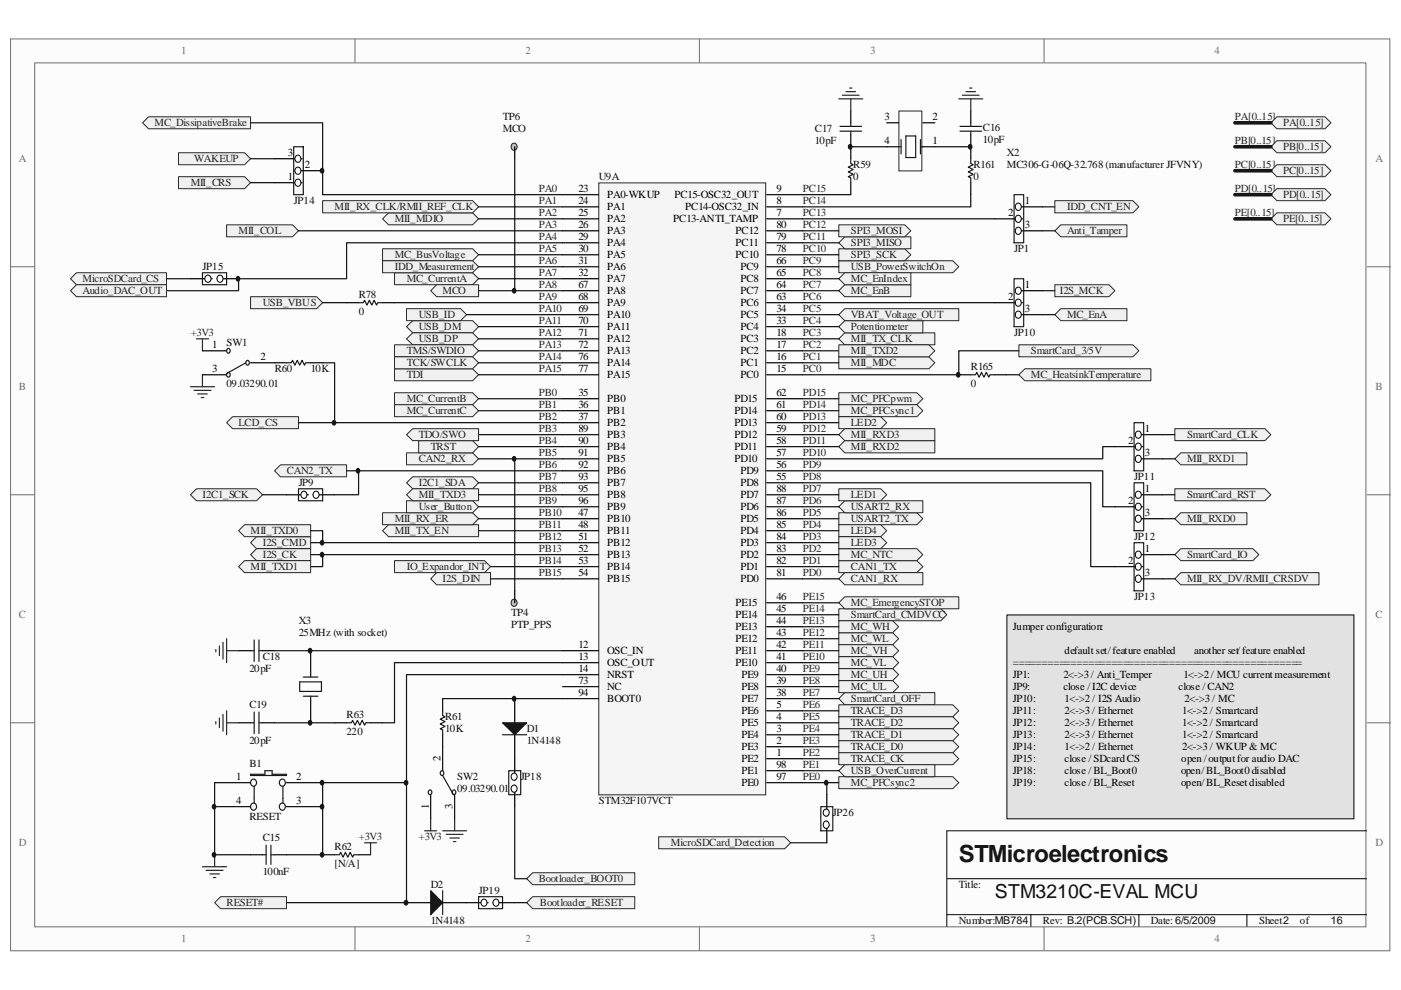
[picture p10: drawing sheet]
<svg xmlns="http://www.w3.org/2000/svg" width="297mm" height="210mm" viewBox="0 0 297 210" stroke-linecap="round" stroke-linejoin="round" font-family="sans-serif">
<defs><g id="words">
<text font-size="5" fill="#0e0e0e" x="203.3" y="182.7">STMicroelectronics</text>
<text font-size="4.1" fill="#0e0e0e" x="210.9" y="190.5">STM3210C-EVAL MCU</text>
<g font-size="2.3" fill="#706f64">
<text x="38.4" y="11.5">1</text>
<text x="111.4" y="11.5">2</text>
<text x="184.5" y="11.5">3</text>
<text x="257.5" y="11.5">4</text>
<text x="4" y="34.4">A</text>
<text x="291.6" y="34.4">A</text>
<text x="4" y="82.7">B</text>
<text x="291.6" y="82.7">B</text>
<text x="4" y="131.1">C</text>
<text x="291.6" y="131.1">C</text>
<text x="4" y="179.4">D</text>
<text x="291.6" y="179.4">D</text>
<text x="38.4" y="199.8">1</text>
<text x="111.4" y="199.8">2</text>
<text x="184.5" y="199.8">3</text>
<text x="257.5" y="199.8">4</text>
</g>
<g font-size="2.3" fill="#262626">
<text x="32.8" y="26.8">MC_DissipativeBrake</text>
<text x="261.8" y="25.5">PA[0..15]</text>
<text x="272" y="26.8">PA[0..15]</text>
<text x="41.2" y="34.4">WAKEUP</text>
<text x="261.8" y="30.6">PB[0..15]</text>
<text x="261.8" y="35.7">PC[0..15]</text>
<text x="272" y="31.8">PB[0..15]</text>
<text x="40.4" y="39.5">MII_CRS</text>
<text x="114.2" y="40.8">PA0</text>
<text x="170.2" y="40.8">PC15</text>
<text x="261.8" y="40.8">PD[0..15]</text>
<text x="272" y="37">PC[0..15]</text>
<text x="70.9" y="44.6">MII_RX_CLK/RMII_REF_CLK</text>
<text x="83.7" y="47.1">MII_MDIO</text>
<text x="114.2" y="43.3">PA1</text>
<text x="114.2" y="45.8">PA2</text>
<text x="170.2" y="45.8">PC13</text>
<text x="170.2" y="43.3">PC14</text>
<text x="226.2" y="44.6">IDD_CNT_EN</text>
<text x="261.8" y="45.8">PE[0..15]</text>
<text x="272" y="42">PD[0..15]</text>
<text x="272" y="47.1">PE[0..15]</text>
<text x="50.6" y="49.7">MII_COL</text>
<text x="114.2" y="48.4">PA3</text>
<text x="114.2" y="50.9">PA4</text>
<text x="114.2" y="53.5">PA5</text>
<text x="170.2" y="53.5">PC10</text>
<text x="170.2" y="50.9">PC11</text>
<text x="170.2" y="48.4">PC12</text>
<text x="180.4" y="52.2">SPI3_MISO</text>
<text x="180.4" y="49.7">SPI3_MOSI</text>
<text x="226.2" y="49.7">Anti_Tamper</text>
<text x="17.5" y="59.9">MicroSDCard_CS</text>
<text x="83.7" y="54.7">MC_BusVoltage</text>
<text x="83.7" y="57.3">IDD_Measurement</text>
<text x="86.2" y="59.9">MC_CurrentA</text>
<text x="114.2" y="56">PA6</text>
<text x="114.2" y="58.6">PA7</text>
<text x="170.2" y="58.6">PC8</text>
<text x="170.2" y="56">PC9</text>
<text x="180.4" y="57.3">USB_PowerSwitchOn</text>
<text x="180.4" y="59.9">MC_EnIndex</text>
<text x="180.4" y="54.7">SPI3_SCK</text>
<text x="17.5" y="62.4">Audio_DAC_OUT</text>
<text x="55.7" y="64.9">USB_VBUS</text>
<text x="93.8" y="62.4">MCO</text>
<text x="114.2" y="61.1">PA8</text>
<text x="114.2" y="63.7">PA9</text>
<text x="170.2" y="63.7">PC6</text>
<text x="170.2" y="61.1">PC7</text>
<text x="180.4" y="62.4">MC_EnB</text>
<text x="224.7" y="62.4">I2S_MCK</text>
<text x="40.4" y="71.3">+3V3</text>
<text x="88.8" y="70">USB_DM</text>
<text x="88.8" y="67.5">USB_ID</text>
<text x="114.2" y="66.2">PA10</text>
<text x="114.2" y="68.7">PA11</text>
<text x="114.2" y="71.3">PA12</text>
<text x="170.2" y="71.3">PC3</text>
<text x="170.2" y="68.7">PC4</text>
<text x="170.2" y="66.2">PC5</text>
<text x="180.4" y="70">Potentiometer</text>
<text x="180.4" y="67.5">VBAT_Voltage_OUT</text>
<text x="226.2" y="67.5">MC_EnA</text>
<text x="86.2" y="75.1">TMS/SWDIO</text>
<text x="86.2" y="77.6">TCK/SWCLK</text>
<text x="88.8" y="72.6">USB_DP</text>
<text x="114.2" y="73.8">PA13</text>
<text x="114.2" y="76.4">PA14</text>
<text x="170.2" y="76.4">PC1</text>
<text x="170.2" y="73.8">PC2</text>
<text x="180.4" y="72.6">MII_TX_CLK</text>
<text x="180.4" y="77.6">MII_MDC</text>
<text x="180.4" y="75.1">MII_TXD2</text>
<text x="218.6" y="75.1">SmartCard_3/5V</text>
<text x="86.2" y="80.2">TDI</text>
<text x="114.2" y="78.9">PA15</text>
<text x="114.2" y="84">PB0</text>
<text x="170.2" y="84">PD15</text>
<text x="170.2" y="78.9">PC0</text>
<text x="218.6" y="80.2">MC_HeatsinkTemperature</text>
<text x="86.2" y="85.3">MC_CurrentB</text>
<text x="86.2" y="87.8">MC_CurrentC</text>
<text x="114.2" y="86.6">PB1</text>
<text x="114.2" y="89.1">PB2</text>
<text x="170.2" y="89.1">PD13</text>
<text x="170.2" y="86.6">PD14</text>
<text x="180.4" y="85.3">MC_PFCpwm</text>
<text x="180.4" y="87.8">MC_PFCsync1</text>
<text x="50.6" y="90.4">LCD_CS</text>
<text x="88.8" y="92.9">TDO/SWO</text>
<text x="91.3" y="95.5">TRST</text>
<text x="114.2" y="91.7">PB3</text>
<text x="114.2" y="94.2">PB4</text>
<text x="170.2" y="94.2">PD11</text>
<text x="170.2" y="91.7">PD12</text>
<text x="180.4" y="90.4">LED2</text>
<text x="180.4" y="95.5">MII_RXD2</text>
<text x="180.4" y="92.9">MII_RXD3</text>
<text x="251.7" y="92.9">SmartCard_CLK</text>
<text x="60.8" y="100.5">CAN2_TX</text>
<text x="88.8" y="98">CAN2_RX</text>
<text x="114.2" y="96.7">PB5</text>
<text x="114.2" y="99.3">PB6</text>
<text x="114.2" y="101.8">PB7</text>
<text x="170.2" y="101.8">PD8</text>
<text x="170.2" y="99.3">PD9</text>
<text x="170.2" y="96.7">PD10</text>
<text x="251.7" y="98">MII_RXD1</text>
<text x="43" y="105.6">I2C1_SCK</text>
<text x="88.8" y="103.1">I2C1_SDA</text>
<text x="88.8" y="105.6">MII_TXD3</text>
<text x="114.2" y="104.4">PB8</text>
<text x="114.2" y="106.9">PB9</text>
<text x="170.2" y="106.9">PD6</text>
<text x="170.2" y="104.4">PD7</text>
<text x="180.4" y="105.6">LED1</text>
<text x="251.7" y="105.6">SmartCard_RST</text>
<text x="53.1" y="113.3">MII_TXD0</text>
<text x="83.7" y="113.3">MII_TX_EN</text>
<text x="83.7" y="110.7">MII_RX_ER</text>
<text x="88.8" y="108.2">User_Button</text>
<text x="114.2" y="109.4">PB10</text>
<text x="114.2" y="112">PB11</text>
<text x="170.2" y="112">PD4</text>
<text x="170.2" y="109.4">PD5</text>
<text x="180.4" y="110.7">USART2_TX</text>
<text x="180.4" y="108.2">USART2_RX</text>
<text x="180.4" y="113.3">LED4</text>
<text x="251.7" y="110.7">MII_RXD0</text>
<text x="55.7" y="115.8">I2S_CMD</text>
<text x="55.7" y="118.4">I2S_CK</text>
<text x="114.2" y="114.6">PB12</text>
<text x="114.2" y="117.1">PB13</text>
<text x="114.2" y="119.6">PB14</text>
<text x="170.2" y="119.6">PD1</text>
<text x="170.2" y="117.1">PD2</text>
<text x="170.2" y="114.6">PD3</text>
<text x="180.4" y="118.4">MC_NTC</text>
<text x="180.4" y="115.8">LED3</text>
<text x="251.7" y="118.4">SmartCard_IO</text>
<text x="53.1" y="120.9">MII_TXD1</text>
<text x="86.2" y="120.9">IO_Expandor_INT</text>
<text x="93.8" y="123.4">I2S_DIN</text>
<text x="114.2" y="122.2">PB15</text>
<text x="170.2" y="122.2">PD0</text>
<text x="180.4" y="120.9">CAN1_TX</text>
<text x="180.4" y="123.4">CAN1_RX</text>
<text x="251.7" y="123.4">MII_RX_DV/RMII_CRSDV</text>
<text x="170.2" y="129.8">PE14</text>
<text x="170.2" y="127.3">PE15</text>
<text x="180.4" y="131.1">SmartCard_CMDVCC</text>
<text x="180.4" y="128.5">MC_EmergencySTOP</text>
<text x="170.2" y="137.5">PE11</text>
<text x="170.2" y="134.9">PE12</text>
<text x="170.2" y="132.3">PE13</text>
<text x="180.4" y="136.1">MC_WL</text>
<text x="180.4" y="133.6">MC_WH</text>
<text x="170.2" y="142.5">PE9</text>
<text x="170.2" y="140">PE10</text>
<text x="180.4" y="138.7">MC_VH</text>
<text x="180.4" y="141.3">MC_VL</text>
<text x="180.4" y="143.8">MC_UH</text>
<text x="170.2" y="147.6">PE7</text>
<text x="170.2" y="145.1">PE8</text>
<text x="180.4" y="148.9">SmartCard_OFF</text>
<text x="180.4" y="146.3">MC_UL</text>
<text x="170.2" y="155.2">PE4</text>
<text x="170.2" y="152.7">PE5</text>
<text x="170.2" y="150.2">PE6</text>
<text x="180.4" y="151.4">TRACE_D3</text>
<text x="180.4" y="154">TRACE_D2</text>
<text x="170.2" y="160.3">PE2</text>
<text x="170.2" y="157.8">PE3</text>
<text x="180.4" y="156.5">TRACE_D1</text>
<text x="180.4" y="159">TRACE_D0</text>
<text x="180.4" y="161.6">TRACE_CK</text>
<text x="170.2" y="165.4">PE0</text>
<text x="170.2" y="162.9">PE1</text>
<text x="180.4" y="166.7">MC_PFCsync2</text>
<text x="180.4" y="164.2">USB_OverCurrent</text>
<text x="76.1" y="178.1">+3V3</text>
<text x="88.8" y="178.1">+3V3</text>
<text x="142.2" y="179.4">MicroSDCard_Detection</text>
<text x="114.2" y="187">Bootloader_BOOT0</text>
<text x="48" y="192.2">RESET#</text>
<text x="114.5" y="192.2">Bootloader_RESET</text>
</g>
<g font-size="2.3" fill="#0e0e0e">
<text x="106.6" y="25.5">TP6</text>
<text x="106.6" y="28">MCO</text>
<text x="172.8" y="28">C17</text>
<text x="208.4" y="27.8">C16</text>
<text x="172.8" y="30.6">10pF</text>
<text x="180.9" y="35.7">R59</text>
<text x="206.4" y="35.7">R161</text>
<text x="208.4" y="30.3">10pF</text>
<text x="213.5" y="33.1">X2</text>
<text x="213.5" y="35.7">MC306-G-06Q-32.768 (manufacturer JFVNY)</text>
<text x="127" y="38.2">U9A</text>
<text x="180.9" y="38.2">0</text>
<text x="206.4" y="38.2">0</text>
<text x="62.3" y="43.3">JP14</text>
<text x="215" y="53.5">JP1</text>
<text x="43" y="57.3">JP15</text>
<text x="76.1" y="63.2">R78</text>
<text x="76.1" y="66.7">0</text>
<text x="215" y="71.3">JP10</text>
<text x="48" y="73.3">SW1</text>
<text x="48" y="82">09.03290.01</text>
<text x="58.2" y="78.9">R60</text>
<text x="65.9" y="78.9">10K</text>
<text x="205.9" y="78.4">R165</text>
<text x="205.9" y="82">0</text>
<text x="240.5" y="101.8">JP11</text>
<text x="63.3" y="103.1">JP9</text>
<text x="240.5" y="114.6">JP12</text>
<text x="108.4" y="130.6">TP4</text>
<text x="240.5" y="127.3">JP13</text>
<text x="63.3" y="132.3">X3</text>
<text x="63.3" y="134.9">25MHz (with socket)</text>
<text x="108.4" y="133.1">PTP_PPS</text>
<text x="52.9" y="142.5">20pF</text>
<text x="55.7" y="140">C18</text>
<text x="52.9" y="150.2">C19</text>
<text x="73.5" y="152.2">R63</text>
<text x="73.5" y="155.7">220</text>
<text x="94.4" y="152.7">R61</text>
<text x="94.4" y="155.2">10K</text>
<text x="111.7" y="155.2">D1</text>
<text x="52.9" y="157.8">20pF</text>
<text x="111.7" y="157.8">1N4148</text>
<text x="52.9" y="162.6">B1</text>
<text x="96.9" y="165.4">SW2</text>
<text x="96.9" y="168">09.03290.01</text>
<text x="110.4" y="165.4">JP18</text>
<text x="52.9" y="173.8">RESET</text>
<text x="127" y="170.5">STM32F107VCT</text>
<text x="176.6" y="173.1">JP26</text>
<text x="55.7" y="178.4">C15</text>
<text x="55.7" y="185.5">100nF</text>
<text x="70.9" y="180.2">R62</text>
<text x="70.9" y="183.7">[N/A]</text>
<text x="91.3" y="188.3">D2</text>
<text x="101.5" y="189.6">JP19</text>
<text x="203.3" y="188.3">Title:</text>
<text x="91.3" y="196">1N4148</text>
<text x="203.3" y="196">Number:MB784</text>
<text x="221.1" y="196">Rev: B.2(PCB.SCH)</text>
<text x="244" y="196">Date:6/5/2009</text>
<text x="267" y="196">Sheet2</text>
<text x="275.6" y="196">of</text>
<text x="282.2" y="196">16</text>
</g>
<g font-size="2.3">
<text x="187.5" y="25.5">3</text>
<text x="197.7" y="25.5">2</text>
<text x="61" y="33.1">3</text>
<text x="64.6" y="35.7">2</text>
<text x="187.5" y="30.6">4</text>
<text x="197.7" y="30.6">1</text>
<text x="61" y="38.2">1</text>
<text x="122.6" y="40.8">23</text>
<text x="164.6" y="40.8">9</text>
<text x="122.6" y="43.3">24</text>
<text x="122.6" y="45.8">25</text>
<text x="128.7" y="42">PA0-WKUP</text>
<text x="128.7" y="44.6">PA1</text>
<text x="128.7" y="47.1">PA2</text>
<text x="142.7" y="47.1">PC13-ANTI_TAMP</text>
<text x="143" y="42">PC15-OSC32_OUT</text>
<text x="145.3" y="44.6">PC14-OSC32_IN</text>
<text x="164.6" y="43.3">8</text>
<text x="164.6" y="45.8">7</text>
<text x="213.7" y="45.8">2</text>
<text x="217.3" y="43.3">1</text>
<text x="122.6" y="48.4">26</text>
<text x="122.6" y="50.9">29</text>
<text x="122.6" y="53.5">30</text>
<text x="128.7" y="49.7">PA3</text>
<text x="128.7" y="52.2">PA4</text>
<text x="156" y="52.2">PC11</text>
<text x="156" y="49.7">PC12</text>
<text x="164.6" y="53.5">78</text>
<text x="164.6" y="50.9">79</text>
<text x="164.6" y="48.4">80</text>
<text x="217.3" y="48.4">3</text>
<text x="122.6" y="56">31</text>
<text x="122.6" y="58.6">32</text>
<text x="128.7" y="54.7">PA5</text>
<text x="128.7" y="57.3">PA6</text>
<text x="128.7" y="59.9">PA7</text>
<text x="156" y="54.7">PC10</text>
<text x="157" y="59.9">PC8</text>
<text x="157" y="57.3">PC9</text>
<text x="164.6" y="58.6">65</text>
<text x="164.6" y="56">66</text>
<text x="122.6" y="61.1">67</text>
<text x="122.6" y="63.7">68</text>
<text x="128.7" y="62.4">PA8</text>
<text x="128.7" y="64.9">PA9</text>
<text x="157" y="64.9">PC6</text>
<text x="157" y="62.4">PC7</text>
<text x="164.6" y="63.7">63</text>
<text x="164.6" y="61.1">64</text>
<text x="213.7" y="63.7">2</text>
<text x="217.3" y="61.1">1</text>
<text x="122.6" y="66.2">69</text>
<text x="122.6" y="68.7">70</text>
<text x="122.6" y="71.3">71</text>
<text x="128.7" y="67.5">PA10</text>
<text x="128.7" y="70">PA11</text>
<text x="157" y="70">PC4</text>
<text x="157" y="67.5">PC5</text>
<text x="164.6" y="71.3">18</text>
<text x="164.6" y="68.7">33</text>
<text x="164.6" y="66.2">34</text>
<text x="217.3" y="66.2">3</text>
<text x="45" y="73.8">1</text>
<text x="55.2" y="76.4">2</text>
<text x="122.6" y="73.8">72</text>
<text x="122.6" y="76.4">76</text>
<text x="128.7" y="72.6">PA12</text>
<text x="128.7" y="75.1">PA13</text>
<text x="128.7" y="77.6">PA14</text>
<text x="157" y="77.6">PC1</text>
<text x="157" y="75.1">PC2</text>
<text x="157" y="72.6">PC3</text>
<text x="164.6" y="76.4">16</text>
<text x="164.6" y="73.8">17</text>
<text x="45" y="78.9">3</text>
<text x="122.6" y="84">35</text>
<text x="122.6" y="78.9">77</text>
<text x="128.7" y="80.2">PA15</text>
<text x="157" y="80.2">PC0</text>
<text x="164.6" y="84">62</text>
<text x="164.6" y="78.9">15</text>
<text x="122.6" y="86.6">36</text>
<text x="122.6" y="89.1">37</text>
<text x="128.7" y="85.3">PB0</text>
<text x="128.7" y="87.8">PB1</text>
<text x="155.7" y="87.8">PD14</text>
<text x="155.7" y="85.3">PD15</text>
<text x="164.6" y="89.1">60</text>
<text x="164.6" y="86.6">61</text>
<text x="122.6" y="91.7">89</text>
<text x="122.6" y="94.2">90</text>
<text x="128.7" y="90.4">PB2</text>
<text x="128.7" y="92.9">PB3</text>
<text x="128.7" y="95.5">PB4</text>
<text x="155.7" y="95.5">PD11</text>
<text x="155.7" y="92.9">PD12</text>
<text x="155.7" y="90.4">PD13</text>
<text x="164.6" y="94.2">58</text>
<text x="164.6" y="91.7">59</text>
<text x="239.2" y="94.2">2</text>
<text x="242.7" y="91.7">1</text>
<text x="122.6" y="96.7">91</text>
<text x="122.6" y="99.3">92</text>
<text x="122.6" y="101.8">93</text>
<text x="128.7" y="98">PB5</text>
<text x="128.7" y="100.5">PB6</text>
<text x="155.7" y="98">PD10</text>
<text x="157" y="100.5">PD9</text>
<text x="164.6" y="96.7">57</text>
<text x="164.6" y="101.8">55</text>
<text x="164.6" y="99.3">56</text>
<text x="242.7" y="96.7">3</text>
<text x="122.6" y="104.4">95</text>
<text x="122.6" y="106.9">96</text>
<text x="128.7" y="103.1">PB7</text>
<text x="128.7" y="105.6">PB8</text>
<text x="157" y="103.1">PD8</text>
<text x="157" y="105.6">PD7</text>
<text x="164.6" y="106.9">87</text>
<text x="164.6" y="104.4">88</text>
<text x="239.2" y="106.9">2</text>
<text x="242.7" y="104.4">1</text>
<text x="122.6" y="109.4">47</text>
<text x="122.6" y="112">48</text>
<text x="128.7" y="110.7">PB10</text>
<text x="128.7" y="113.3">PB11</text>
<text x="128.7" y="108.2">PB9</text>
<text x="157" y="113.3">PD4</text>
<text x="157" y="110.7">PD5</text>
<text x="157" y="108.2">PD6</text>
<text x="164.6" y="112">85</text>
<text x="164.6" y="109.4">86</text>
<text x="242.7" y="109.4">3</text>
<text x="122.6" y="114.6">51</text>
<text x="122.6" y="117.1">52</text>
<text x="122.6" y="119.6">53</text>
<text x="128.7" y="115.8">PB12</text>
<text x="128.7" y="118.4">PB13</text>
<text x="157" y="118.4">PD2</text>
<text x="157" y="115.8">PD3</text>
<text x="164.6" y="119.6">82</text>
<text x="164.6" y="117.1">83</text>
<text x="164.6" y="114.6">84</text>
<text x="239.2" y="119.6">2</text>
<text x="242.7" y="117.1">1</text>
<text x="122.6" y="122.2">54</text>
<text x="128.7" y="120.9">PB14</text>
<text x="128.7" y="123.4">PB15</text>
<text x="157" y="123.4">PD0</text>
<text x="157" y="120.9">PD1</text>
<text x="164.6" y="122.2">81</text>
<text x="242.7" y="122.2">3</text>
<text x="156" y="131.1">PE14</text>
<text x="156" y="128.5">PE15</text>
<text x="164.6" y="129.8">45</text>
<text x="164.6" y="127.3">46</text>
<text x="122.6" y="137.5">12</text>
<text x="156" y="136.1">PE12</text>
<text x="156" y="133.6">PE13</text>
<text x="164.6" y="137.5">42</text>
<text x="164.6" y="134.9">43</text>
<text x="164.6" y="132.3">44</text>
<text x="214.8" y="133.6">Jumper configuration:</text>
<text x="122.6" y="140">13</text>
<text x="122.6" y="142.5">14</text>
<text x="128.7" y="138.7">OSC_IN</text>
<text x="128.7" y="141.3">OSC_OUT</text>
<text x="128.7" y="143.8">NRST</text>
<text x="156" y="141.3">PE10</text>
<text x="156" y="138.7">PE11</text>
<text x="157.2" y="143.8">PE9</text>
<text x="164.6" y="142.5">40</text>
<text x="164.6" y="140">41</text>
<text x="214.8" y="141.3">==================================================</text>
<text x="214.8" y="143.8">JP1:</text>
<text x="225.5" y="143.8">2&lt;-&gt;3 / Anti_Temper</text>
<text x="225.7" y="138.7">default set/ feature enabled</text>
<text x="250.9" y="143.8">1&lt;-&gt;2 / MCU current measurement</text>
<text x="253.2" y="138.7">another set/ feature enabled</text>
<text x="122.6" y="145.1">73</text>
<text x="122.6" y="147.6">94</text>
<text x="128.7" y="146.3">NC</text>
<text x="128.7" y="148.9">BOOT0</text>
<text x="157.2" y="148.9">PE7</text>
<text x="157.2" y="146.3">PE8</text>
<text x="164.6" y="147.6">38</text>
<text x="164.6" y="145.1">39</text>
<text x="214.8" y="146.3">JP9:</text>
<text x="214.8" y="148.9">JP10:</text>
<text x="225.5" y="146.3">close / I2C device</text>
<text x="225.7" y="148.9">1&lt;-&gt;2 / I2S Audio</text>
<text x="249.9" y="146.3">close / CAN2</text>
<text x="251.2" y="148.9">2&lt;-&gt;3 / MC</text>
<text x="157.2" y="154">PE5</text>
<text x="157.2" y="151.4">PE6</text>
<text x="164.6" y="155.2">3</text>
<text x="164.6" y="152.7">4</text>
<text x="164.6" y="150.2">5</text>
<text x="214.8" y="151.4">JP11:</text>
<text x="214.8" y="154">JP12:</text>
<text x="225.7" y="151.4">2&lt;-&gt;3 / Ethernet</text>
<text x="225.7" y="154">2&lt;-&gt;3 / Ethernet</text>
<text x="250.7" y="151.4">1&lt;-&gt;2 / Smartcard</text>
<text x="250.7" y="154">1&lt;-&gt;2 / Smartcard</text>
<text x="93.4" y="161.4" transform="rotate(-90 93.4 161.4)">2</text>
<text x="157.2" y="161.6">PE2</text>
<text x="157.2" y="159">PE3</text>
<text x="157.2" y="156.5">PE4</text>
<text x="164.6" y="160.3">1</text>
<text x="164.6" y="157.8">2</text>
<text x="214.8" y="156.5">JP13:</text>
<text x="214.8" y="159">JP14:</text>
<text x="214.8" y="161.6">JP15:</text>
<text x="225.7" y="156.5">2&lt;-&gt;3 / Ethernet</text>
<text x="225.7" y="159">1&lt;-&gt;2 / Ethernet</text>
<text x="225.7" y="161.6">close / SDcard CS</text>
<text x="250.4" y="161.6">open / output for audio DAC</text>
<text x="250.7" y="156.5">1&lt;-&gt;2 / Smartcard</text>
<text x="250.7" y="159">2&lt;-&gt;3 / WKUP &amp; MC</text>
<text x="50.1" y="165.4">1</text>
<text x="62.8" y="165.4">2</text>
<text x="157.2" y="166.7">PE0</text>
<text x="157.2" y="164.2">PE1</text>
<text x="164.6" y="165.4">97</text>
<text x="164.6" y="162.9">98</text>
<text x="214.8" y="164.2">JP18:</text>
<text x="214.8" y="166.7">JP19:</text>
<text x="225.7" y="164.2">close / BL_Boot0</text>
<text x="225.7" y="166.7">close / BL_Reset</text>
<text x="250.4" y="164.2">open/ BL_Boot0 disabled</text>
<text x="250.4" y="166.7">open/ BL_Reset disabled</text>
<text x="50.1" y="170.5">4</text>
<text x="62.8" y="170.5">3</text>
<text x="90.9" y="171.6" transform="rotate(-90 90.9 171.6)">1</text>
<text x="96" y="171.6" transform="rotate(-90 96 171.6)">3</text>
</g>
</g></defs>
<path d="M2.3 8.3h292.4v193.3h-292.4z" fill="#fcfcfc"/>
<path d="M2.2 8.3h292.5v193.3h-292.5z" fill="none" stroke="#6e6e6e" stroke-width=".21"/>
<path d="M7.4 13.4h282.2v183.1h-282.2z" fill="#fcfcfc"/>
<g fill="none" stroke="#6e6e6e" stroke-width=".21">
<path d="M7.4 13.3h282.2v183.2h-282.2zM75.3 8.2v5.1M148.3 8.2v5.1M221.4 8.2v5.1M2.2 56.6h5.1M289.8 56.6h5.1M2.2 104.9h5.1M289.8 104.9h5.1M2.2 153.2h5.1M289.8 153.2h5.1M75.3 196.5v5.1M148.3 196.5v5.1"/>
<path d="M221.4 196.5v5.1"/>
</g>
<path d="M289.8 176.1h-89.1v20.4M200.7 186.3h89.1M200.7 193.9h89.1M218.6 193.9v2.6M241.5 193.9v2.6M264.4 193.9v2.6" fill="none" stroke="#000" stroke-width=".21"/>
<path d="M127 38.8h35.3v129.7h-35.3z" fill="#f5f5f5"/>
<path d="M127 38.8h35.3v129.7h-35.3z" fill="none" stroke="#262626" stroke-width=".21"/>
<g fill="none" stroke="#000" stroke-width=".25">
<path d="M119.3 46.4h7.6M119.3 43.9h7.6M119.3 41.3h7.6M119.3 48.9h7.6M119.3 51.5h7.6M119.3 54h7.6M119.3 56.6h7.6M119.3 59.1h7.6M162.6 46.4h7.6M162.6 43.9h7.6M162.6 41.3h7.6M162.6 48.9h7.6"/>
<path d="M162.6 51.5h7.6M162.6 54h7.6M162.6 56.6h7.6M162.6 59.1h7.6M119.3 79.5h7.6M119.3 76.9h7.6M119.3 74.4h7.6M119.3 71.8h7.6M119.3 69.3h7.6M119.3 66.7h7.6M119.3 64.2h7.6M119.3 61.6h7.6"/>
<path d="M162.6 79.5h7.6M162.6 76.9h7.6M162.6 74.4h7.6M162.6 71.8h7.6M162.6 69.3h7.6M162.6 66.7h7.6M162.6 64.2h7.6M162.6 61.6h7.6M119.3 84.5h7.6M119.3 87.1h7.6M119.3 89.6h7.6M119.3 99.8h7.6"/>
<path d="M119.3 97.3h7.6M119.3 94.7h7.6M119.3 92.2h7.6M162.6 84.5h7.6M162.6 87.1h7.6M162.6 89.6h7.6M162.6 99.8h7.6M162.6 97.3h7.6M162.6 94.7h7.6M162.6 92.2h7.6M119.3 110h7.6M119.3 112.5h7.6"/>
<path d="M119.3 115.1h7.6M119.3 117.6h7.6M119.3 102.4h7.6M119.3 107.4h7.6M119.3 104.9h7.6M162.6 110h7.6M162.6 112.5h7.6M162.6 115.1h7.6M162.6 117.6h7.6M162.6 102.4h7.6M162.6 107.4h7.6M162.6 104.9h7.6"/>
<path d="M119.3 138h7.6M119.3 120.1h7.6M119.3 122.7h7.6M162.6 138h7.6M162.6 135.4h7.6M162.6 132.9h7.6M162.6 130.3h7.6M162.6 127.8h7.6M162.6 120.1h7.6M162.6 122.7h7.6M119.3 140.5h7.6M119.3 143h7.6"/>
<path d="M119.3 148.1h7.6M119.3 145.6h7.6M162.6 158.3h7.6M162.6 155.8h7.6M162.6 153.2h7.6M162.6 150.7h7.6M162.6 140.5h7.6M162.6 143h7.6M162.6 148.1h7.6M162.6 145.6h7.6M162.6 160.9h7.6M162.6 165.9h7.6"/>
<path d="M162.6 163.4h7.6"/>
</g>
<path d="M177.8 55.3h24.2l1.3 1.3-1.3 1.2h-24.2z" fill-rule="evenodd" fill="#f0f0f0"/>
<path d="M177.8 55.3h24.2l1.3 1.3-1.3 1.2h-24.2z" fill="none" stroke="#262626" stroke-width=".21"/>
<path d="M53.1 62.9h14l1.3 1.3-1.3 1.2h-14z" fill-rule="evenodd" fill="#f0f0f0"/>
<path d="M53.1 62.9h14l1.3 1.3-1.3 1.2h-14z" fill="none" stroke="#262626" stroke-width=".21"/>
<path d="M86.2 69.3l1.3-1.3h12.7l1.3 1.3-1.3 1.3h-12.7z" fill-rule="evenodd" fill="#f0f0f0"/>
<path d="M86.2 69.3l1.3-1.3h12.7l1.3 1.3-1.3 1.3h-12.7z" fill="none" stroke="#262626" stroke-width=".21"/>
<path d="M86.2 71.8l1.3-1.2h12.7l1.3 1.2-1.3 1.3h-12.7z" fill-rule="evenodd" fill="#f0f0f0"/>
<path d="M86.2 71.8l1.3-1.2h12.7l1.3 1.2-1.3 1.3h-12.7z" fill="none" stroke="#262626" stroke-width=".21"/>
<path d="M86.2 65.4h11.5l1.2 1.3-1.2 1.3h-11.5z" fill-rule="evenodd" fill="#f0f0f0"/>
<path d="M86.2 65.4h11.5l1.2 1.3-1.2 1.3h-11.5z" fill="none" stroke="#262626" stroke-width=".21"/>
<path d="M81.1 112.5l1.3-1.2h19.1v2.5h-19.1z" fill-rule="evenodd" fill="#f0f0f0"/>
<path d="M81.1 112.5l1.3-1.2h19.1v2.5h-19.1z" fill="none" stroke="#262626" stroke-width=".21"/>
<path d="M177.8 71.8l1.3-1.2h19.1v2.5h-19.1z" fill-rule="evenodd" fill="#f0f0f0"/>
<path d="M177.8 71.8l1.3-1.2h19.1v2.5h-19.1z" fill="none" stroke="#262626" stroke-width=".21"/>
<path d="M81.1 108.7h19.1l1.3 1.3-1.3 1.3h-19.1z" fill-rule="evenodd" fill="#f0f0f0"/>
<path d="M81.1 108.7h19.1l1.3 1.3-1.3 1.3h-19.1z" fill="none" stroke="#262626" stroke-width=".21"/>
<path d="M250.4 121.4h29.3v2.6h-29.3l-1.3-1.3z" fill-rule="evenodd" fill="#f0f0f0"/>
<path d="M250.4 121.4h29.3v2.6h-29.3l-1.3-1.3z" fill="none" stroke="#262626" stroke-width=".21"/>
<path d="M48 47.7h14l1.3 1.2-1.3 1.3h-14z" fill-rule="evenodd" fill="#f0f0f0"/>
<path d="M48 47.7h14l1.3 1.2-1.3 1.3h-14z" fill="none" stroke="#262626" stroke-width=".21"/>
<path d="M37.8 37.5h14.1l1.2 1.2-1.2 1.3h-14.1z" fill-rule="evenodd" fill="#f0f0f0"/>
<path d="M37.8 37.5h14.1l1.2 1.2-1.2 1.3h-14.1z" fill="none" stroke="#262626" stroke-width=".21"/>
<path d="M177.8 75.6h19.1l1.3 1.3-1.3 1.3h-19.1z" fill-rule="evenodd" fill="#f0f0f0"/>
<path d="M177.8 75.6h19.1l1.3 1.3-1.3 1.3h-19.1z" fill="none" stroke="#262626" stroke-width=".21"/>
<path d="M81.1 46.4l1.3-1.3h17.8l1.3 1.3-1.3 1.3h-17.8z" fill-rule="evenodd" fill="#f0f0f0"/>
<path d="M81.1 46.4l1.3-1.3h17.8l1.3 1.3-1.3 1.3h-17.8z" fill="none" stroke="#262626" stroke-width=".21"/>
<path d="M83.6 118.9h19.1l1.3 1.2-1.3 1.3h-19.1z" fill-rule="evenodd" fill="#f0f0f0"/>
<path d="M83.6 118.9h19.1l1.3 1.2-1.3 1.3h-19.1z" fill="none" stroke="#262626" stroke-width=".21"/>
<path d="M177.8 118.9h16.6l1.3 1.2-1.3 1.3h-16.6z" fill-rule="evenodd" fill="#f0f0f0"/>
<path d="M177.8 118.9h16.6l1.3 1.2-1.3 1.3h-16.6z" fill="none" stroke="#262626" stroke-width=".21"/>
<path d="M179.1 121.4h16.6v2.6h-16.6l-1.3-1.3z" fill-rule="evenodd" fill="#f0f0f0"/>
<path d="M179.1 121.4h16.6v2.6h-16.6l-1.3-1.3z" fill="none" stroke="#262626" stroke-width=".21"/>
<path d="M58.2 99.8l1.3-1.2h14v2.5h-14z" fill-rule="evenodd" fill="#f0f0f0"/>
<path d="M58.2 99.8l1.3-1.2h14v2.5h-14z" fill="none" stroke="#262626" stroke-width=".21"/>
<path d="M86.2 96h14l1.3 1.3-1.3 1.3h-14z" fill-rule="evenodd" fill="#f0f0f0"/>
<path d="M86.2 96h14l1.3 1.3-1.3 1.3h-14z" fill="none" stroke="#262626" stroke-width=".21"/>
<path d="M177.8 108.7h16.6l1.3 1.3-1.3 1.3h-16.6z" fill-rule="evenodd" fill="#f0f0f0"/>
<path d="M177.8 108.7h16.6l1.3 1.3-1.3 1.3h-16.6z" fill="none" stroke="#262626" stroke-width=".21"/>
<path d="M177.8 107.4l1.3-1.2h16.6v2.5h-16.6z" fill-rule="evenodd" fill="#f0f0f0"/>
<path d="M177.8 107.4l1.3-1.2h16.6v2.5h-16.6z" fill="none" stroke="#262626" stroke-width=".21"/>
<path d="M216 73.1h24.2l1.3 1.3-1.3 1.2h-24.2z" fill-rule="evenodd" fill="#f0f0f0"/>
<path d="M216 73.1h24.2l1.3 1.3-1.3 1.2h-24.2z" fill="none" stroke="#262626" stroke-width=".21"/>
<path d="M249.1 117.6l1.3-1.3h15.2l1.3 1.3-1.3 1.3h-15.2z" fill-rule="evenodd" fill="#f0f0f0"/>
<path d="M249.1 117.6l1.3-1.3h15.2l1.3 1.3-1.3 1.3h-15.2z" fill="none" stroke="#262626" stroke-width=".21"/>
<path d="M249.1 103.6h19.1l1.2 1.3-1.2 1.3h-19.1z" fill-rule="evenodd" fill="#f0f0f0"/>
<path d="M249.1 103.6h19.1l1.2 1.3-1.2 1.3h-19.1z" fill="none" stroke="#262626" stroke-width=".21"/>
<path d="M249.1 90.9h19.1l1.2 1.3-1.2 1.2h-19.1z" fill-rule="evenodd" fill="#f0f0f0"/>
<path d="M249.1 90.9h19.1l1.2 1.3-1.2 1.2h-19.1z" fill="none" stroke="#262626" stroke-width=".21"/>
<path d="M177.8 148.1l1.3-1.2h19.1v2.5h-19.1z" fill-rule="evenodd" fill="#f0f0f0"/>
<path d="M177.8 148.1l1.3-1.2h19.1v2.5h-19.1z" fill="none" stroke="#262626" stroke-width=".21"/>
<path d="M177.8 129.1h21.7l1.2 1.2-1.2 1.3h-21.7z" fill-rule="evenodd" fill="#f0f0f0"/>
<path d="M177.8 129.1h21.7l1.2 1.2-1.2 1.3h-21.7z" fill="none" stroke="#262626" stroke-width=".21"/>
<path d="M53.1 115.1l1.3-1.3h11.5v2.5h-11.5z" fill-rule="evenodd" fill="#f0f0f0"/>
<path d="M53.1 115.1l1.3-1.3h11.5v2.5h-11.5z" fill="none" stroke="#262626" stroke-width=".21"/>
<path d="M92.6 121.4h11.4v2.6h-11.4l-1.3-1.3z" fill-rule="evenodd" fill="#f0f0f0"/>
<path d="M92.6 121.4h11.4v2.6h-11.4l-1.3-1.3z" fill="none" stroke="#262626" stroke-width=".21"/>
<path d="M53.1 117.6l1.3-1.3h11.5v2.6h-11.5z" fill-rule="evenodd" fill="#f0f0f0"/>
<path d="M53.1 117.6l1.3-1.3h11.5v2.6h-11.5z" fill="none" stroke="#262626" stroke-width=".21"/>
<path d="M40.4 104.9l1.3-1.3h12.7l1.3 1.3-1.3 1.3h-12.7z" fill-rule="evenodd" fill="#f0f0f0"/>
<path d="M40.4 104.9l1.3-1.3h12.7l1.3 1.3-1.3 1.3h-12.7z" fill="none" stroke="#262626" stroke-width=".21"/>
<path d="M86.2 102.4l1.3-1.3h12.7l1.3 1.3-1.3 1.2h-12.7z" fill-rule="evenodd" fill="#f0f0f0"/>
<path d="M86.2 102.4l1.3-1.3h12.7l1.3 1.3-1.3 1.2h-12.7z" fill="none" stroke="#262626" stroke-width=".21"/>
<path d="M223.6 60.4h11.5l1.3 1.2-1.3 1.3h-11.5z" fill-rule="evenodd" fill="#f0f0f0"/>
<path d="M223.6 60.4h11.5l1.3 1.2-1.3 1.3h-11.5z" fill="none" stroke="#262626" stroke-width=".21"/>
<path d="M177.8 134.2h11.5l1.2 1.2-1.2 1.3h-11.5z" fill-rule="evenodd" fill="#f0f0f0"/>
<path d="M177.8 134.2h11.5l1.2 1.2-1.2 1.3h-11.5z" fill="none" stroke="#262626" stroke-width=".21"/>
<path d="M177.8 136.7h11.5l1.2 1.3-1.2 1.2h-11.5z" fill-rule="evenodd" fill="#f0f0f0"/>
<path d="M177.8 136.7h11.5l1.2 1.3-1.2 1.2h-11.5z" fill="none" stroke="#262626" stroke-width=".21"/>
<path d="M177.8 139.2h11.5l1.2 1.3-1.2 1.3h-11.5z" fill-rule="evenodd" fill="#f0f0f0"/>
<path d="M177.8 139.2h11.5l1.2 1.3-1.2 1.3h-11.5z" fill="none" stroke="#262626" stroke-width=".21"/>
<path d="M177.8 141.8h11.5l1.2 1.2-1.2 1.3h-11.5z" fill-rule="evenodd" fill="#f0f0f0"/>
<path d="M177.8 141.8h11.5l1.2 1.2-1.2 1.3h-11.5z" fill="none" stroke="#262626" stroke-width=".21"/>
<path d="M177.8 144.3h11.5l1.2 1.3-1.2 1.3h-11.5z" fill-rule="evenodd" fill="#f0f0f0"/>
<path d="M177.8 144.3h11.5l1.2 1.3-1.2 1.3h-11.5z" fill="none" stroke="#262626" stroke-width=".21"/>
<path d="M177.8 131.6h11.5l1.2 1.3-1.2 1.3h-11.5z" fill-rule="evenodd" fill="#f0f0f0"/>
<path d="M177.8 131.6h11.5l1.2 1.3-1.2 1.3h-11.5z" fill="none" stroke="#262626" stroke-width=".21"/>
<path d="M177.8 116.3h16.6l1.3 1.3-1.3 1.3h-16.6z" fill-rule="evenodd" fill="#f0f0f0"/>
<path d="M177.8 116.3h16.6l1.3 1.3-1.3 1.3h-16.6z" fill="none" stroke="#262626" stroke-width=".21"/>
<path d="M30.2 26l1.3-1.2h21.6v2.5h-21.6z" fill-rule="evenodd" fill="#f0f0f0"/>
<path d="M30.2 26l1.3-1.2h21.6v2.5h-21.6z" fill="none" stroke="#262626" stroke-width=".21"/>
<path d="M177.8 83.3h16.6l1.3 1.2-1.3 1.3h-16.6z" fill-rule="evenodd" fill="#f0f0f0"/>
<path d="M177.8 83.3h16.6l1.3 1.2-1.3 1.3h-16.6z" fill="none" stroke="#262626" stroke-width=".21"/>
<path d="M223.6 66.7l1.3-1.3h14v2.6h-14z" fill-rule="evenodd" fill="#f0f0f0"/>
<path d="M223.6 66.7l1.3-1.3h14v2.6h-14z" fill="none" stroke="#262626" stroke-width=".21"/>
<path d="M177.8 61.6l1.3-1.2h14v2.5h-14z" fill-rule="evenodd" fill="#f0f0f0"/>
<path d="M177.8 61.6l1.3-1.2h14v2.5h-14z" fill="none" stroke="#262626" stroke-width=".21"/>
<path d="M216 79.5l1.3-1.3h26.7v2.5h-26.7z" fill-rule="evenodd" fill="#f0f0f0"/>
<path d="M216 79.5l1.3-1.3h26.7v2.5h-26.7z" fill="none" stroke="#262626" stroke-width=".21"/>
<path d="M81.1 52.7h19.1l1.3 1.3-1.3 1.3h-19.1z" fill-rule="evenodd" fill="#f0f0f0"/>
<path d="M81.1 52.7h19.1l1.3 1.3-1.3 1.3h-19.1z" fill="none" stroke="#262626" stroke-width=".21"/>
<path d="M177.8 59.1l1.3-1.3h14v2.6h-14z" fill-rule="evenodd" fill="#f0f0f0"/>
<path d="M177.8 59.1l1.3-1.3h14v2.6h-14z" fill="none" stroke="#262626" stroke-width=".21"/>
<path d="M177.8 127.8l1.3-1.3h24.2v2.6h-24.2z" fill-rule="evenodd" fill="#f0f0f0"/>
<path d="M177.8 127.8l1.3-1.3h24.2v2.6h-24.2z" fill="none" stroke="#262626" stroke-width=".21"/>
<path d="M83.6 57.8h16.6l1.3 1.3-1.3 1.3h-16.6z" fill-rule="evenodd" fill="#f0f0f0"/>
<path d="M83.6 57.8h16.6l1.3 1.3-1.3 1.3h-16.6z" fill="none" stroke="#262626" stroke-width=".21"/>
<path d="M83.6 83.3h16.6l1.3 1.2-1.3 1.3h-16.6z" fill-rule="evenodd" fill="#f0f0f0"/>
<path d="M83.6 83.3h16.6l1.3 1.2-1.3 1.3h-16.6z" fill="none" stroke="#262626" stroke-width=".21"/>
<path d="M83.6 85.8h16.6l1.3 1.3-1.3 1.2h-16.6z" fill-rule="evenodd" fill="#f0f0f0"/>
<path d="M83.6 85.8h16.6l1.3 1.3-1.3 1.2h-16.6z" fill="none" stroke="#262626" stroke-width=".21"/>
<path d="M177.8 85.8h16.6l1.3 1.3-1.3 1.2h-16.6z" fill-rule="evenodd" fill="#f0f0f0"/>
<path d="M177.8 85.8h16.6l1.3 1.3-1.3 1.2h-16.6z" fill="none" stroke="#262626" stroke-width=".21"/>
<path d="M177.8 164.7h24.2l1.3 1.2-1.3 1.3h-24.2z" fill-rule="evenodd" fill="#f0f0f0"/>
<path d="M177.8 164.7h24.2l1.3 1.2-1.3 1.3h-24.2z" fill="none" stroke="#262626" stroke-width=".21"/>
<path d="M48 89.6l1.3-1.3h14v2.6h-14z" fill-rule="evenodd" fill="#f0f0f0"/>
<path d="M48 89.6l1.3-1.3h14v2.6h-14z" fill="none" stroke="#262626" stroke-width=".21"/>
<path d="M177.8 111.3h8.9l1.3 1.2-1.3 1.3h-8.9z" fill-rule="evenodd" fill="#f0f0f0"/>
<path d="M177.8 111.3h8.9l1.3 1.2-1.3 1.3h-8.9z" fill="none" stroke="#262626" stroke-width=".21"/>
<path d="M177.8 113.8h8.9l1.3 1.3-1.3 1.2h-8.9z" fill-rule="evenodd" fill="#f0f0f0"/>
<path d="M177.8 113.8h8.9l1.3 1.3-1.3 1.2h-8.9z" fill="none" stroke="#262626" stroke-width=".21"/>
<path d="M177.8 103.6h8.9l1.3 1.3-1.3 1.3h-8.9z" fill-rule="evenodd" fill="#f0f0f0"/>
<path d="M177.8 103.6h8.9l1.3 1.3-1.3 1.3h-8.9z" fill="none" stroke="#262626" stroke-width=".21"/>
<path d="M177.8 88.3h8.9l1.3 1.3-1.3 1.3h-8.9z" fill-rule="evenodd" fill="#f0f0f0"/>
<path d="M177.8 88.3h8.9l1.3 1.3-1.3 1.3h-8.9z" fill="none" stroke="#262626" stroke-width=".21"/>
<path d="M177.8 69.3l1.3-1.3h16.6v2.6h-16.6z" fill-rule="evenodd" fill="#f0f0f0"/>
<path d="M177.8 69.3l1.3-1.3h16.6v2.6h-16.6z" fill="none" stroke="#262626" stroke-width=".21"/>
<path d="M223.6 48.9l1.3-1.2h14v2.5h-14z" fill-rule="evenodd" fill="#f0f0f0"/>
<path d="M223.6 48.9l1.3-1.2h14v2.5h-14z" fill="none" stroke="#262626" stroke-width=".21"/>
<path d="M37.8 32.4h14.1l1.2 1.3-1.2 1.2h-14.1z" fill-rule="evenodd" fill="#f0f0f0"/>
<path d="M37.8 32.4h14.1l1.2 1.3-1.2 1.2h-14.1z" fill="none" stroke="#262626" stroke-width=".21"/>
<path d="M86.2 106.2h14l1.3 1.2-1.3 1.3h-14z" fill-rule="evenodd" fill="#f0f0f0"/>
<path d="M86.2 106.2h14l1.3 1.2-1.3 1.3h-14z" fill="none" stroke="#262626" stroke-width=".21"/>
<path d="M83.6 78.2h16.6l1.3 1.3-1.3 1.2h-16.6z" fill-rule="evenodd" fill="#f0f0f0"/>
<path d="M83.6 78.2h16.6l1.3 1.3-1.3 1.2h-16.6z" fill="none" stroke="#262626" stroke-width=".21"/>
<path d="M177.8 149.4h24.2l1.3 1.3-1.3 1.3h-24.2z" fill-rule="evenodd" fill="#f0f0f0"/>
<path d="M177.8 149.4h24.2l1.3 1.3-1.3 1.3h-24.2z" fill="none" stroke="#262626" stroke-width=".21"/>
<path d="M177.8 152h24.2l1.3 1.2-1.3 1.3h-24.2z" fill-rule="evenodd" fill="#f0f0f0"/>
<path d="M177.8 152h24.2l1.3 1.2-1.3 1.3h-24.2z" fill="none" stroke="#262626" stroke-width=".21"/>
<path d="M177.8 154.5h24.2l1.3 1.3-1.3 1.3h-24.2z" fill-rule="evenodd" fill="#f0f0f0"/>
<path d="M177.8 154.5h24.2l1.3 1.3-1.3 1.3h-24.2z" fill="none" stroke="#262626" stroke-width=".21"/>
<path d="M177.8 157.1h24.2l1.3 1.2-1.3 1.3h-24.2z" fill-rule="evenodd" fill="#f0f0f0"/>
<path d="M177.8 157.1h24.2l1.3 1.2-1.3 1.3h-24.2z" fill="none" stroke="#262626" stroke-width=".21"/>
<path d="M177.8 159.6h24.2l1.3 1.3-1.3 1.2h-24.2z" fill-rule="evenodd" fill="#f0f0f0"/>
<path d="M177.8 159.6h24.2l1.3 1.3-1.3 1.2h-24.2z" fill="none" stroke="#262626" stroke-width=".21"/>
<path d="M88.8 93.4h11.4l1.3 1.3-1.3 1.3h-11.4z" fill-rule="evenodd" fill="#f0f0f0"/>
<path d="M88.8 93.4h11.4l1.3 1.3-1.3 1.3h-11.4z" fill="none" stroke="#262626" stroke-width=".21"/>
<path d="M83.6 73.1h16.6l1.3 1.3-1.3 1.2h-16.6z" fill-rule="evenodd" fill="#f0f0f0"/>
<path d="M83.6 73.1h16.6l1.3 1.3-1.3 1.2h-16.6z" fill="none" stroke="#262626" stroke-width=".21"/>
<path d="M83.6 75.6h16.6l1.3 1.3-1.3 1.3h-16.6z" fill-rule="evenodd" fill="#f0f0f0"/>
<path d="M83.6 75.6h16.6l1.3 1.3-1.3 1.3h-16.6z" fill="none" stroke="#262626" stroke-width=".21"/>
<path d="M86.2 92.2l1.3-1.3h14v2.5h-14z" fill-rule="evenodd" fill="#f0f0f0"/>
<path d="M86.2 92.2l1.3-1.3h14v2.5h-14z" fill="none" stroke="#262626" stroke-width=".21"/>
<path d="M223.6 42.5h16.6l1.3 1.4-1.3 1.2h-16.6z" fill-rule="evenodd" fill="#f0f0f0"/>
<path d="M223.6 42.5h16.6l1.3 1.4-1.3 1.2h-16.6z" fill="none" stroke="#262626" stroke-width=".21"/>
<path d="M177.8 66.7l1.3-1.3h24.2v2.6h-24.2z" fill-rule="evenodd" fill="#f0f0f0"/>
<path d="M177.8 66.7l1.3-1.3h24.2v2.6h-24.2z" fill="none" stroke="#262626" stroke-width=".21"/>
<path d="M177.8 52.7h14l1.3 1.3-1.3 1.3h-14z" fill-rule="evenodd" fill="#f0f0f0"/>
<path d="M177.8 52.7h14l1.3 1.3-1.3 1.3h-14z" fill="none" stroke="#262626" stroke-width=".21"/>
<path d="M177.8 51.5l1.3-1.3h14v2.5h-14z" fill-rule="evenodd" fill="#f0f0f0"/>
<path d="M177.8 51.5l1.3-1.3h14v2.5h-14z" fill="none" stroke="#262626" stroke-width=".21"/>
<path d="M177.8 47.7h14l1.3 1.2-1.3 1.3h-14z" fill-rule="evenodd" fill="#f0f0f0"/>
<path d="M177.8 47.7h14l1.3 1.2-1.3 1.3h-14z" fill="none" stroke="#262626" stroke-width=".21"/>
<path d="M14.9 59.1l1.3-1.3h19.1v2.6h-19.1z" fill-rule="evenodd" fill="#f0f0f0"/>
<path d="M14.9 59.1l1.3-1.3h19.1v2.6h-19.1z" fill="none" stroke="#262626" stroke-width=".21"/>
<path d="M170.2 76.9h7.6M170.2 74.4h7.6M170.2 71.8h7.6M170.2 150.7h7.6M170.2 153.2h7.6M170.2 155.8h7.6M170.2 158.3h7.6M170.2 160.9h7.6" fill="none" stroke="#0e0e0e" stroke-width=".25"/>
<path d="M177.8 163.4l1.3-1.3h19.1v2.6h-19.1z" fill-rule="evenodd" fill="#f0f0f0"/>
<path d="M177.8 163.4l1.3-1.3h19.1v2.6h-19.1z" fill="none" stroke="#262626" stroke-width=".21"/>
<path d="M170.2 132.9h7.6M170.2 130.3h7.6M170.2 143h7.6M170.2 140.5h7.6" fill="none" stroke="#0e0e0e" stroke-width=".25"/>
<path d="M139.7 177.4h26.7l1.2 1.3-1.2 1.3h-26.7z" fill-rule="evenodd" fill="#f0f0f0"/>
<path d="M139.7 177.4h26.7l1.2 1.3-1.2 1.3h-26.7z" fill="none" stroke="#262626" stroke-width=".21"/>
<path d="M269.4 26l1.3-1.2h10.2l1.3 1.2-1.3 1.3h-10.2z" fill-rule="evenodd" fill="#f0f0f0"/>
<path d="M269.4 26l1.3-1.2h10.2l1.3 1.2-1.3 1.3h-10.2z" fill="none" stroke="#262626" stroke-width=".21"/>
<path d="M261.8 26h7.6" fill="none" stroke="#0e0e0e" stroke-width=".76"/>
<path d="M269.4 31.1l1.3-1.3h10.2l1.3 1.3-1.3 1.3h-10.2z" fill-rule="evenodd" fill="#f0f0f0"/>
<path d="M269.4 31.1l1.3-1.3h10.2l1.3 1.3-1.3 1.3h-10.2z" fill="none" stroke="#262626" stroke-width=".21"/>
<path d="M261.8 31.1h7.6" fill="none" stroke="#0e0e0e" stroke-width=".76"/>
<path d="M269.4 36.2l1.3-1.3h10.2l1.3 1.3-1.3 1.3h-10.2z" fill-rule="evenodd" fill="#f0f0f0"/>
<path d="M269.4 36.2l1.3-1.3h10.2l1.3 1.3-1.3 1.3h-10.2z" fill="none" stroke="#262626" stroke-width=".21"/>
<path d="M261.8 36.2h7.6" fill="none" stroke="#0e0e0e" stroke-width=".76"/>
<path d="M269.4 41.3l1.3-1.3h10.2l1.3 1.3-1.3 1.2h-10.2z" fill-rule="evenodd" fill="#f0f0f0"/>
<path d="M269.4 41.3l1.3-1.3h10.2l1.3 1.3-1.3 1.2h-10.2z" fill="none" stroke="#262626" stroke-width=".21"/>
<path d="M261.8 41.3h7.6" fill="none" stroke="#0e0e0e" stroke-width=".76"/>
<path d="M269.4 46.4l1.3-1.3h10.2l1.3 1.3-1.3 1.3h-10.2z" fill-rule="evenodd" fill="#f0f0f0"/>
<path d="M269.4 46.4l1.3-1.3h10.2l1.3 1.3-1.3 1.3h-10.2z" fill="none" stroke="#262626" stroke-width=".21"/>
<path d="M261.8 46.4h7.6" fill="none" stroke="#0e0e0e" stroke-width=".76"/>
<path d="M50.6 112.5l1.3-1.2h14v2.5h-14z" fill-rule="evenodd" fill="#f0f0f0"/>
<path d="M50.6 112.5l1.3-1.2h14v2.5h-14z" fill="none" stroke="#262626" stroke-width=".21"/>
<path d="M249.1 110l1.3-1.3h14v2.6h-14z" fill-rule="evenodd" fill="#f0f0f0"/>
<path d="M249.1 110l1.3-1.3h14v2.6h-14z" fill="none" stroke="#262626" stroke-width=".21"/>
<path d="M50.6 120.1l1.3-1.2h14v2.5h-14z" fill-rule="evenodd" fill="#f0f0f0"/>
<path d="M50.6 120.1l1.3-1.2h14v2.5h-14z" fill="none" stroke="#262626" stroke-width=".21"/>
<path d="M177.8 73.1h19.1l1.3 1.3-1.3 1.2h-19.1z" fill-rule="evenodd" fill="#f0f0f0"/>
<path d="M177.8 73.1h19.1l1.3 1.3-1.3 1.2h-19.1z" fill="none" stroke="#262626" stroke-width=".21"/>
<path d="M86.2 104.9l1.3-1.3h14v2.6h-14z" fill-rule="evenodd" fill="#f0f0f0"/>
<path d="M86.2 104.9l1.3-1.3h14v2.6h-14z" fill="none" stroke="#262626" stroke-width=".21"/>
<path d="M249.1 97.3l1.3-1.3h14v2.6h-14z" fill-rule="evenodd" fill="#f0f0f0"/>
<path d="M249.1 97.3l1.3-1.3h14v2.6h-14z" fill="none" stroke="#262626" stroke-width=".21"/>
<path d="M177.8 94.7l1.3-1.3h19.1v2.6h-19.1z" fill-rule="evenodd" fill="#f0f0f0"/>
<path d="M177.8 94.7l1.3-1.3h19.1v2.6h-19.1z" fill="none" stroke="#262626" stroke-width=".21"/>
<path d="M177.8 92.2l1.3-1.3h19.1v2.5h-19.1z" fill-rule="evenodd" fill="#f0f0f0"/>
<path d="M177.8 92.2l1.3-1.3h19.1v2.5h-19.1z" fill="none" stroke="#262626" stroke-width=".21"/>
<path d="M170.2 148.1h7.6" fill="none" stroke="#0e0e0e" stroke-width=".25"/>
<path d="M68.4 42.5h31.8l1.3 1.4-1.3 1.2h-31.8z" fill-rule="evenodd" fill="#f0f0f0"/>
<path d="M68.4 42.5h31.8l1.3 1.4-1.3 1.2h-31.8z" fill="none" stroke="#262626" stroke-width=".21"/>
<path d="M91.3 61.6l1.3-1.2h8.9v2.5h-8.9z" fill-rule="evenodd" fill="#f0f0f0"/>
<path d="M91.3 61.6l1.3-1.2h8.9v2.5h-8.9z" fill="none" stroke="#262626" stroke-width=".21"/>
<g fill="none" stroke="#1c1c1c" stroke-width=".25">
<path d="M53.1 138h.8M53.9 135.7v4.6M54.9 135.7v4.6M54.9 138h.8M53.1 153.2h.8M53.9 151v4.5M54.9 153.2h.8M54.9 151v4.5M63.5 144.6h4.7v2h-4.7zM64.3 143.6h3.1M64.3 147.6h3.1M65.9 143v.6"/>
<path d="M65.9 147.6v.5M73.5 153.2h1l.3-.5 .5 1.1 .5-1.1 .5 1.1 .5-1.1 .5 1.1 .3-.6h1M93.8 150.7v1l.6 .3-1.1 .5 1.1 .5-1.1 .5 1.1 .5-1.1 .5 .5 .3v1M53.1 164.2h3.1v-.8h1.5v.8h3v.2h-7.6zM53.3 165.4a.67 .67 0 0 1 .9 .1 .67 .67 0 0 1 0 .9 .67 .67 0 0 1-.9 .1 .86 .86 0 0 1 0-1.1zM53.3 170.5a.67 .67 0 0 1 .9 .1 .67 .67 0 0 1 0 .9 .67 .67 0 0 1-.9 .1 .86 .86 0 0 1 0-1.1zM53.9 166.7v3.6M56.4 179.2v4.1M57.4 179.2v4.1M59.4 165.4a.67 .67 0 0 1 .9 .1 .67 .67 0 0 1 0 .9 .67 .67 0 0 1-.9 .1 .86 .86 0 0 1 0-1.1zM59.4 170.5a.67 .67 0 0 1 .9 .1 .67 .67 0 0 1 0 .9 .67 .67 0 0 1-.9 .1 .86 .86 0 0 1 0-1.1zM60 166.7v3.6"/>
<path d="M91 167.5a.45 .45 0 0 1 .6 .5 .45 .45 0 0 1-.6 .4 .6 .6 0 0 1 0-.9zM93.5 163.5a.46 .46 0 0 1 .6 .4 .46 .46 0 0 1-.6 .5 .61 .61 0 0 1 0-.9zM93.8 164.4l2.3 4.1M96.1 167.5a.45 .45 0 0 1 .5 .5 .45 .45 0 0 1-.5 .4 .6 .6 0 0 1 0-.9zM55.7 181.2h.7M57.4 181.2h.8M70.9 181.2h1.1l.2-.5 .5 1 .5-1 .5 1 .5-1 .6 1 .2-.5h1"/>
</g>
<g fill="none" stroke="#000" stroke-width=".25">
<path d="M50.6 138h2.5M55.7 138h2.5M65.9 138v5M50.6 153.2h2.5M55.7 153.2h2.5M65.9 148.1v5.1M70.9 153.2h2.6M78.6 153.2h2.5M93.8 148.1v2.6M93.8 155.8v7.6M45.5 165.9h7.6M45.5 171h7.6"/>
<path d="M60.7 165.9h7.7M60.7 171h7.7M91.3 168.5v5.1M96.4 168.5v5.1M53.1 181.2h2.6M58.2 181.2h2.5M68.4 181.2h2.5M76 181.2h2.6"/>
</g>
<g fill="none" stroke="#262626" stroke-width=".25">
<path d="M45.8 137.7v.5M46.5 136.9v2.1M47.3 136.2v3.5M48 135.4v5.1M48 138h2.6M45.8 153v.5M46.5 152.2v2.1M47.3 151.5v3.5M48 150.7v5.1M48 153.2h2.6M77.3 178.7h2.5M78.6 178.7v2.5"/>
<path d="M90 176.1h2.6M91.3 173.6v2.5M93.8 176.1h5.1M94.6 176.9h3.6M95.4 177.7h2M96.1 178.4h.5M96.4 173.6v2.5M42.9 183.8h5.1M43.7 184.5h3.6M44.5 185.3h2M45.3 186.1h.5M45.5 181.2v2.6"/>
</g>
<path d="M45.5 165.9v15.3h7.6" fill="none" stroke="#0e0e0e" stroke-width=".25"/>
<path d="M45.5 191.4l1.3-1.3h13.9v2.6h-13.9z" fill-rule="evenodd" fill="#f0f0f0"/>
<path d="M45.5 191.4l1.3-1.3h13.9v2.6h-13.9z" fill="none" stroke="#262626" stroke-width=".21"/>
<path d="M86.2 165.9v25.5h-25.5" fill="none" stroke="#0e0e0e" stroke-width=".25"/>
<path d="M58.2 33.7h5.8M42.9 79.5h5.1M42.9 74.4h5.1M53.1 76.9h7.6M65.9 76.9h2.5" fill="none" stroke="#000" stroke-width=".25"/>
<path d="M48.2 79a.46 .46 0 0 1 .6 .5 .46 .46 0 0 1-.6 .4 .61 .61 0 0 1 0-.9zM48.2 73.9a.45 .45 0 0 1 .6 .5 .45 .45 0 0 1-.6 .4 .6 .6 0 0 1 0-.9zM52.1 76.9l-4.1 2.3M52.3 76.5a.45 .45 0 0 1 .6 .4 .45 .45 0 0 1-.6 .5 .6 .6 0 0 1 0-.9zM60.7 76.9h1.1l.2-.5 .5 1 .5-1 .5 1 .5-1 .6 1 .2-.5h1.1" fill="none" stroke="#1c1c1c" stroke-width=".25"/>
<path d="M41.7 71.8h2.5M42.9 71.8v2.6M42.9 79.5v2.5M40.4 82h5.1M41.1 82.8h3.6M41.9 83.5h2M42.7 84.3h.5" fill="none" stroke="#262626" stroke-width=".25"/>
<path d="M62.7 33.1a.67 .67 0 0 1 .9 .1 .67 .67 0 0 1 0 .9 .67 .67 0 0 1-.9 .1 .86 .86 0 0 1 0-1.1z" fill-rule="evenodd" fill="#fcfcfc"/>
<path d="M62.7 33.1a.67 .67 0 0 1 .9 .1 .67 .67 0 0 1 0 .9 .67 .67 0 0 1-.9 .1 .86 .86 0 0 1 0-1.1z" fill="none" stroke="#000" stroke-width=".21"/>
<path d="M62.5 36.2h5.9" fill="none" stroke="#000" stroke-width=".25"/>
<path d="M62.7 35.7a.67 .67 0 0 1 .9 0 .67 .67 0 0 1 0 .9 .67 .67 0 0 1-.9 .1 .86 .86 0 0 1 0-1z" fill-rule="evenodd" fill="#fcfcfc"/>
<path d="M62.7 35.7a.67 .67 0 0 1 .9 0 .67 .67 0 0 1 0 .9 .67 .67 0 0 1-.9 .1 .86 .86 0 0 1 0-1z" fill="none" stroke="#000" stroke-width=".21"/>
<path d="M58.2 38.7h5.8" fill="none" stroke="#000" stroke-width=".25"/>
<path d="M62.7 38.2a.67 .67 0 0 1 .9 .1 .67 .67 0 0 1 0 .9 .67 .67 0 0 1-.9 .1 .86 .86 0 0 1 0-1.1z" fill-rule="evenodd" fill="#fcfcfc"/>
<path d="M62.7 38.2a.67 .67 0 0 1 .9 .1 .67 .67 0 0 1 0 .9 .67 .67 0 0 1-.9 .1 .86 .86 0 0 1 0-1.1z" fill="none" stroke="#000" stroke-width=".21"/>
<g fill="none" stroke="#1c1c1c" stroke-width=".25">
<path d="M62.3 31.1h2v10.2h-2zM178.1 26.8h4.6M178.1 27.8h4.6M180.4 33.7v1l.5 .2-1 .5 1 .5-1 .5 1 .6-1 .5 .5 .2v1M180.4 26v.8M180.4 27.8v.8M190.5 31.1h.5M191 29.6v3M192.1 28.8h2v4.6h-2zM195.2 29.6v3M195.2 31.1h.5M203.5 26.8h4.6"/>
<path d="M203.5 27.8h4.6M205.8 26v.8M205.8 27.8v.8"/>
</g>
<g fill="none" stroke="#0e0e0e" stroke-width=".25">
<path d="M180.4 31.1h7.6M170.2 41.3h10.2M170.2 48.9h7.6M170.2 51.5h7.6M170.2 54h7.6M170.2 56.6h7.6M170.2 59.1h7.6M170.2 61.6h7.6M170.2 64.2h40.7M170.2 66.7h7.6M170.2 69.3h7.6M213.4 79.5h2.6"/>
<path d="M216 74.4h-12.7v5.1h-33.1M63.3 89.6h7.6M170.2 89.6h7.6M170.2 84.5h7.6M170.2 87.1h7.6M170.2 92.2h7.6M170.2 94.7h7.6M170.2 104.9h7.6M170.2 107.4h7.6M170.2 110h7.6M170.2 112.5h7.6M170.2 115.1h7.6"/>
<path d="M170.2 117.6h7.6M170.2 120.1h7.6M170.2 122.7h7.6M170.2 127.8h7.6M170.2 135.4h7.6M170.2 138h7.6M170.2 145.6h7.6M170.2 165.9h5.1v2.6M170.2 163.4h7.6"/>
</g>
<path d="M190.6 23.5h4.8v12.7h-4.8z" fill="none" stroke="#262626" stroke-width=".21"/>
<path d="M180.4 23.5v2.5M180.4 28.6v5.1M180.4 38.7v2.6M188 31.1h2.5M188 26h2.5M195.7 31.1h2.5M195.7 26h2.5M205.8 23.5v2.5M205.8 28.6v2.5" fill="none" stroke="#000" stroke-width=".25"/>
<path d="M179.4 19.4h2M180.1 18.7h.5M204.8 19.4h2M205.6 18.7h.5M177.8 21h5.1M178.6 20.2h3.6M180.4 21v2.5M203.3 21h5.1M204 20.2h3.6M205.8 21v2.5" fill="none" stroke="#262626" stroke-width=".25"/>
<path d="M213.5 130.4h73.6v43.2h-73.6z" fill="#e2e2e2"/>
<path d="M213.5 130.4h73.6v43.2h-73.6z" fill="none" stroke="#000" stroke-width=".21"/>
<g fill="none" stroke="#0e0e0e" stroke-width=".25">
<path d="M68.4 76.9h2.5v12.7h48.4M101.5 69.3h17.8M101.5 71.8h17.8M101.5 74.4h17.8M101.5 76.9h17.8M101.5 79.5h17.8M101.5 92.2h17.8M101.5 94.7h17.8M65.9 115.1h53.4M65.9 117.6h53.4M101.5 104.9h17.8M101.5 110h17.8"/>
<path d="M101.5 112.5h17.8M58.2 138h61.1M104 122.7h15.3M93.8 148.1h25.5M119.3 140.5h-35.7v12.7h-2.5M119.3 143h-33.1v22.9h-17.8v15.3h-7.7"/>
</g>
<path d="M215.3 48.9h5.8" fill="none" stroke="#000" stroke-width=".25"/>
<path d="M215.4 48.4a.68 .68 0 0 1 1 .1 .68 .68 0 0 1 0 .9 .68 .68 0 0 1-1 .1 .92 .92 0 0 1 0-1.1z" fill-rule="evenodd" fill="#fcfcfc"/>
<path d="M215.4 48.4a.68 .68 0 0 1 1 .1 .68 .68 0 0 1 0 .9 .68 .68 0 0 1-1 .1 .92 .92 0 0 1 0-1.1z" fill="none" stroke="#000" stroke-width=".21"/>
<path d="M210.9 46.4h5.9" fill="none" stroke="#000" stroke-width=".25"/>
<path d="M215.4 45.9a.68 .68 0 0 1 1 0 .68 .68 0 0 1 0 1 .68 .68 0 0 1-1 0 .92 .92 0 0 1 0-1z" fill-rule="evenodd" fill="#fcfcfc"/>
<path d="M215.4 45.9a.68 .68 0 0 1 1 0 .68 .68 0 0 1 0 1 .68 .68 0 0 1-1 0 .92 .92 0 0 1 0-1z" fill="none" stroke="#000" stroke-width=".21"/>
<path d="M215.3 43.9h5.8" fill="none" stroke="#000" stroke-width=".25"/>
<path d="M215.4 43.3a.73 .73 0 0 1 1.1 .2 .73 .73 0 0 1-.4 1.1 .75 .75 0 0 1-.8-.4 .75 .75 0 0 1 .1-.9z" fill-rule="evenodd" fill="#fcfcfc"/>
<path d="M215.4 43.3a.73 .73 0 0 1 1.1 .2 .73 .73 0 0 1-.4 1.1 .75 .75 0 0 1-.8-.4 .75 .75 0 0 1 .1-.9z" fill="none" stroke="#000" stroke-width=".21"/>
<path d="M205.8 33.7v1l.5 .2-1 .5 1 .5-1 .5 1 .6-1 .5 .5 .2v1M215 41.3h2v10.2h-2z" fill="none" stroke="#1c1c1c" stroke-width=".25"/>
<path d="M198.2 31.1h7.6M170.2 46.4h40.7M205.8 41.3v2.6h-35.6M221.1 48.9h2.5M221.1 43.9h2.5M58.2 153.2h12.7" fill="none" stroke="#0e0e0e" stroke-width=".25"/>
<path d="M205.8 31.1v2.6M205.8 38.7v2.6" fill="none" stroke="#000" stroke-width=".25"/>
<path d="M108.5 127.3a.68 .68 0 0 1 1 0 .68 .68 0 0 1 0 1 .68 .68 0 0 1-1 0 .92 .92 0 0 1 0-1z" fill-rule="evenodd" fill="#c0c0c0"/>
<path d="M108.5 127.3a.68 .68 0 0 1 1 0 .68 .68 0 0 1 0 1 .68 .68 0 0 1-1 0 .92 .92 0 0 1 0-1z" fill="none" stroke="#1c1c1c" stroke-width=".21"/>
<path d="M203.3 79.5h2.5M210.9 79.5h2.5M109.1 125.3v2.5" fill="none" stroke="#000" stroke-width=".25"/>
<path d="M205.8 79.5h1l.3-.5 .5 1 .5-1 .5 1 .5-1 .5 1 .3-.5h1" fill="none" stroke="#1c1c1c" stroke-width=".25"/>
<path d="M73.5 99.8h45.8M101.5 102.4h17.8" fill="none" stroke="#0e0e0e" stroke-width=".25"/>
<path d="M81.1 55.3h19.1l1.3 1.3-1.3 1.2h-19.1z" fill-rule="evenodd" fill="#f0f0f0"/>
<path d="M81.1 55.3h19.1l1.3 1.3-1.3 1.2h-19.1z" fill="none" stroke="#262626" stroke-width=".21"/>
<path d="M111.7 186.3l1.2-1.3h21.7v2.6h-21.7z" fill-rule="evenodd" fill="#f0f0f0"/>
<path d="M111.7 186.3l1.2-1.3h21.7v2.6h-21.7z" fill="none" stroke="#262626" stroke-width=".21"/>
<path d="M111.7 191.4l1.2-1.3h21.7v2.6h-21.7z" fill-rule="evenodd" fill="#f0f0f0"/>
<path d="M111.7 191.4l1.2-1.3h21.7v2.6h-21.7z" fill="none" stroke="#262626" stroke-width=".21"/>
<path d="M109.1 148.1v5.1M109.1 155.8v5.1" fill="none" stroke="#000" stroke-width=".25"/>
<path d="M106.5 153.2h5.2l-2.6 2.6z" fill="#1c1c1c"/>
<path d="M106.5 153.2h5.2l-2.6 2.6zM106.5 155.8h5.2" fill="none" stroke="#1c1c1c" stroke-width=".25"/>
<path d="M86.2 191.4h5.1M93.8 191.4h5.1" fill="none" stroke="#000" stroke-width=".25"/>
<path d="M91.3 188.8l2.5 2.6-2.5 2.5z" fill="#1c1c1c"/>
<path d="M91.3 188.8l2.5 2.6-2.5 2.5zM93.8 188.8v5.1" fill="none" stroke="#1c1c1c" stroke-width=".25"/>
<path d="M53.1 33.7h5.1M53.1 38.7h5.1M109.1 171v15.3h2.6M109.1 191.4h2.6" fill="none" stroke="#0e0e0e" stroke-width=".25"/>
<path d="M215.3 66.7h5.8" fill="none" stroke="#000" stroke-width=".25"/>
<path d="M215.4 66.2a.68 .68 0 0 1 1 .1 .68 .68 0 0 1 0 .9 .68 .68 0 0 1-1 .1 .92 .92 0 0 1 0-1.1z" fill-rule="evenodd" fill="#fcfcfc"/>
<path d="M215.4 66.2a.68 .68 0 0 1 1 .1 .68 .68 0 0 1 0 .9 .68 .68 0 0 1-1 .1 .92 .92 0 0 1 0-1.1z" fill="none" stroke="#000" stroke-width=".21"/>
<path d="M210.9 64.2h5.9" fill="none" stroke="#000" stroke-width=".25"/>
<path d="M215.4 63.6a.68 .68 0 0 1 1 .1 .68 .68 0 0 1 0 .9 .68 .68 0 0 1-1 .1 .92 .92 0 0 1 0-1.1z" fill-rule="evenodd" fill="#fcfcfc"/>
<path d="M215.4 63.6a.68 .68 0 0 1 1 .1 .68 .68 0 0 1 0 .9 .68 .68 0 0 1-1 .1 .92 .92 0 0 1 0-1.1z" fill="none" stroke="#000" stroke-width=".21"/>
<path d="M215.3 61.6h5.8" fill="none" stroke="#000" stroke-width=".25"/>
<path d="M215.4 61.1a.68 .68 0 0 1 1 .1 .68 .68 0 0 1 0 .9 .68 .68 0 0 1-1 .1 .92 .92 0 0 1 0-1.1z" fill-rule="evenodd" fill="#fcfcfc"/>
<path d="M215.4 61.1a.68 .68 0 0 1 1 .1 .68 .68 0 0 1 0 .9 .68 .68 0 0 1-1 .1 .92 .92 0 0 1 0-1.1z" fill="none" stroke="#000" stroke-width=".21"/>
<path d="M215 59.1h2v10.2h-2z" fill="none" stroke="#1c1c1c" stroke-width=".25"/>
<path d="M63.3 48.9h56M65.9 112.5h2.5v2.6M68.4 117.6v2.5h-2.5M104 120.1h15.3" fill="none" stroke="#0e0e0e" stroke-width=".25"/>
<path d="M240.7 97.3h5.8" fill="none" stroke="#000" stroke-width=".25"/>
<path d="M240.9 96.7a.68 .68 0 0 1 .9 .1 .68 .68 0 0 1 0 .9 .68 .68 0 0 1-.9 .1 .92 .92 0 0 1 0-1.1z" fill-rule="evenodd" fill="#fcfcfc"/>
<path d="M240.9 96.7a.68 .68 0 0 1 .9 .1 .68 .68 0 0 1 0 .9 .68 .68 0 0 1-.9 .1 .92 .92 0 0 1 0-1.1z" fill="none" stroke="#000" stroke-width=".21"/>
<path d="M236.4 94.7h5.8" fill="none" stroke="#000" stroke-width=".25"/>
<path d="M240.9 94.2a.68 .68 0 0 1 .9 0 .68 .68 0 0 1 0 1 .68 .68 0 0 1-.9 0 .92 .92 0 0 1 0-1z" fill-rule="evenodd" fill="#fcfcfc"/>
<path d="M240.9 94.2a.68 .68 0 0 1 .9 0 .68 .68 0 0 1 0 1 .68 .68 0 0 1-.9 0 .92 .92 0 0 1 0-1z" fill="none" stroke="#000" stroke-width=".21"/>
<path d="M240.7 92.2h5.8" fill="none" stroke="#000" stroke-width=".25"/>
<path d="M240.9 91.6a.68 .68 0 0 1 .9 .1 .68 .68 0 0 1 0 .9 .68 .68 0 0 1-.9 .1 .92 .92 0 0 1 0-1.1z" fill-rule="evenodd" fill="#fcfcfc"/>
<path d="M240.9 91.6a.68 .68 0 0 1 .9 .1 .68 .68 0 0 1 0 .9 .68 .68 0 0 1-.9 .1 .92 .92 0 0 1 0-1.1z" fill="none" stroke="#000" stroke-width=".21"/>
<path d="M240.4 89.6h2.1v10.2h-2.1z" fill="none" stroke="#1c1c1c" stroke-width=".25"/>
<path d="M240.7 110h5.8" fill="none" stroke="#000" stroke-width=".25"/>
<path d="M240.9 109.4a.68 .68 0 0 1 .9 .1 .68 .68 0 0 1 0 .9 .68 .68 0 0 1-.9 .1 .92 .92 0 0 1 0-1.1z" fill-rule="evenodd" fill="#fcfcfc"/>
<path d="M240.9 109.4a.68 .68 0 0 1 .9 .1 .68 .68 0 0 1 0 .9 .68 .68 0 0 1-.9 .1 .92 .92 0 0 1 0-1.1z" fill="none" stroke="#000" stroke-width=".21"/>
<path d="M236.4 107.4h5.8" fill="none" stroke="#000" stroke-width=".25"/>
<path d="M240.9 106.9a.68 .68 0 0 1 .9 .1 .68 .68 0 0 1 0 .9 .68 .68 0 0 1-.9 .1 .92 .92 0 0 1 0-1.1z" fill-rule="evenodd" fill="#fcfcfc"/>
<path d="M240.9 106.9a.68 .68 0 0 1 .9 .1 .68 .68 0 0 1 0 .9 .68 .68 0 0 1-.9 .1 .92 .92 0 0 1 0-1.1z" fill="none" stroke="#000" stroke-width=".21"/>
<path d="M240.7 104.9h5.8" fill="none" stroke="#000" stroke-width=".25"/>
<path d="M240.9 104.4a.68 .68 0 0 1 .9 0 .68 .68 0 0 1 0 1 .68 .68 0 0 1-.9 0 .92 .92 0 0 1 0-1z" fill-rule="evenodd" fill="#fcfcfc"/>
<path d="M240.9 104.4a.68 .68 0 0 1 .9 0 .68 .68 0 0 1 0 1 .68 .68 0 0 1-.9 0 .92 .92 0 0 1 0-1z" fill="none" stroke="#000" stroke-width=".21"/>
<path d="M240.4 102.4h2.1v10.1h-2.1z" fill="none" stroke="#1c1c1c" stroke-width=".25"/>
<path d="M240.7 122.7h5.8" fill="none" stroke="#000" stroke-width=".25"/>
<path d="M240.9 122.2a.73 .73 0 0 1 1.1 .2 .73 .73 0 0 1-.4 1 .75 .75 0 0 1-.9-.3 .75 .75 0 0 1 .2-.9z" fill-rule="evenodd" fill="#fcfcfc"/>
<path d="M240.9 122.2a.73 .73 0 0 1 1.1 .2 .73 .73 0 0 1-.4 1 .75 .75 0 0 1-.9-.3 .75 .75 0 0 1 .2-.9z" fill="none" stroke="#000" stroke-width=".21"/>
<path d="M236.4 120.1h5.8" fill="none" stroke="#000" stroke-width=".25"/>
<path d="M240.9 119.6a.68 .68 0 0 1 .9 .1 .68 .68 0 0 1 0 .9 .68 .68 0 0 1-.9 .1 .92 .92 0 0 1 0-1.1z" fill-rule="evenodd" fill="#fcfcfc"/>
<path d="M240.9 119.6a.68 .68 0 0 1 .9 .1 .68 .68 0 0 1 0 .9 .68 .68 0 0 1-.9 .1 .92 .92 0 0 1 0-1.1z" fill="none" stroke="#000" stroke-width=".21"/>
<path d="M240.7 117.6h5.8" fill="none" stroke="#000" stroke-width=".25"/>
<path d="M240.9 117.1a.68 .68 0 0 1 .9 0 .68 .68 0 0 1 0 1 .68 .68 0 0 1-.9 0 .92 .92 0 0 1 0-1z" fill-rule="evenodd" fill="#fcfcfc"/>
<path d="M240.9 117.1a.68 .68 0 0 1 .9 0 .68 .68 0 0 1 0 1 .68 .68 0 0 1-.9 0 .92 .92 0 0 1 0-1z" fill="none" stroke="#000" stroke-width=".21"/>
<path d="M240.4 115.1h2.1v10.2h-2.1z" fill="none" stroke="#1c1c1c" stroke-width=".25"/>
<g fill="none" stroke="#0e0e0e" stroke-width=".25">
<path d="M101.5 54h17.8M101.5 56.6h17.8M101.5 59.1h17.8M101.5 46.4h17.8M101.5 43.9h17.8M83.6 64.2h35.7M98.9 66.7h20.4M101.5 61.6h17.8M76 99.8v5.1h-5.1M101.5 97.3h17.8M101.5 84.5h17.8M101.5 87.1h17.8"/>
<path d="M109.1 97.3v28M170.2 99.8h63.6v7.6h2.6M236.4 94.7h-2.6v2.6h-63.6M246.5 92.2h2.6M246.5 97.3h2.6M101.5 107.4h17.8M170.2 102.4h61.1v17.7h5.1M246.5 104.9h2.6M246.5 110h2.6M246.5 117.6h2.6M246.5 122.7h2.6"/>
</g>
<path d="M66.4 104.9h4.5" fill="none" stroke="#000" stroke-width=".25"/>
<path d="M66.5 104.4a.68 .68 0 0 1 1 0 .68 .68 0 0 1 0 1 .68 .68 0 0 1-1 0 .92 .92 0 0 1 0-1z" fill-rule="evenodd" fill="#fcfcfc"/>
<path d="M66.5 104.4a.68 .68 0 0 1 1 0 .68 .68 0 0 1 0 1 .68 .68 0 0 1-1 0 .92 .92 0 0 1 0-1z" fill="none" stroke="#000" stroke-width=".21"/>
<path d="M60.7 104.9h4.7" fill="none" stroke="#000" stroke-width=".25"/>
<path d="M64 104.4a.67 .67 0 0 1 .9 0 .67 .67 0 0 1 0 1 .67 .67 0 0 1-.9 0 .86 .86 0 0 1 0-1z" fill-rule="evenodd" fill="#fcfcfc"/>
<path d="M64 104.4a.67 .67 0 0 1 .9 0 .67 .67 0 0 1 0 1 .67 .67 0 0 1-.9 0 .86 .86 0 0 1 0-1z" fill="none" stroke="#000" stroke-width=".21"/>
<path d="M76 64.2h1l.3-.5 .5 1 .5-1 .5 1 .5-1 .5 1 .3-.5h1M63.3 103.6h5.1v2.6h-5.1z" fill="none" stroke="#1c1c1c" stroke-width=".25"/>
<path d="M53.1 26h15.3v15.3h50.9M68.4 64.2h5.1M55.7 104.9h5M175.3 165.9h2.5" fill="none" stroke="#0e0e0e" stroke-width=".25"/>
<path d="M46 59.1h4.6M73.5 64.2h2.5M81.1 64.2h2.5" fill="none" stroke="#000" stroke-width=".25"/>
<path d="M46.2 58.6a.68 .68 0 0 1 .9 0 .68 .68 0 0 1 0 1 .68 .68 0 0 1-.9 0 .92 .92 0 0 1 0-1z" fill-rule="evenodd" fill="#fcfcfc"/>
<path d="M46.2 58.6a.68 .68 0 0 1 .9 0 .68 .68 0 0 1 0 1 .68 .68 0 0 1-.9 0 .92 .92 0 0 1 0-1z" fill="none" stroke="#000" stroke-width=".21"/>
<path d="M40.4 59.1h4.6" fill="none" stroke="#000" stroke-width=".25"/>
<circle cx="44" cy="59.1" r=".7" fill="#fcfcfc"/>
<circle cx="44" cy="59.1" r=".7" fill="none" stroke="#000" stroke-width=".21"/>
<path d="M42.9 57.8h5.1v2.6h-5.1z" fill="none" stroke="#1c1c1c" stroke-width=".25"/>
<path d="M35.3 59.1h5.1M119.3 51.5h-45.8v7.6h-22.9v2.5h-15.3" fill="none" stroke="#0e0e0e" stroke-width=".25"/>
<path d="M14.9 61.6l1.3-1.2h19.1v2.5h-19.1z" fill-rule="evenodd" fill="#f0f0f0"/>
<path d="M14.9 61.6l1.3-1.2h19.1v2.5h-19.1z" fill="none" stroke="#262626" stroke-width=".21"/>
<path d="M109.1 160.9v4.5" fill="none" stroke="#000" stroke-width=".25"/>
<path d="M108.5 164.1a.68 .68 0 0 1 1 .1 .68 .68 0 0 1 0 .9 .68 .68 0 0 1-1 .1 .92 .92 0 0 1 0-1.1z" fill-rule="evenodd" fill="#fcfcfc"/>
<path d="M108.5 164.1a.68 .68 0 0 1 1 .1 .68 .68 0 0 1 0 .9 .68 .68 0 0 1-1 .1 .92 .92 0 0 1 0-1.1z" fill="none" stroke="#000" stroke-width=".21"/>
<path d="M109.1 166.5v4.5" fill="none" stroke="#000" stroke-width=".25"/>
<path d="M108.5 166.7a.68 .68 0 0 1 1 .1 .68 .68 0 0 1 0 .9 .68 .68 0 0 1-1 .1 .92 .92 0 0 1 0-1.1z" fill-rule="evenodd" fill="#fcfcfc"/>
<path d="M108.5 166.7a.68 .68 0 0 1 1 .1 .68 .68 0 0 1 0 .9 .68 .68 0 0 1-1 .1 .92 .92 0 0 1 0-1.1z" fill="none" stroke="#000" stroke-width=".21"/>
<path d="M107.9 163.4h2.5v5.1h-2.5z" fill="none" stroke="#1c1c1c" stroke-width=".25"/>
<path d="M98.9 191.4h4.6" fill="none" stroke="#000" stroke-width=".25"/>
<path d="M102.2 190.8a.67 .67 0 0 1 .9 .1 .67 .67 0 0 1 0 .9 .67 .67 0 0 1-.9 .1 .86 .86 0 0 1 0-1.1z" fill-rule="evenodd" fill="#fcfcfc"/>
<path d="M102.2 190.8a.67 .67 0 0 1 .9 .1 .67 .67 0 0 1 0 .9 .67 .67 0 0 1-.9 .1 .86 .86 0 0 1 0-1.1z" fill="none" stroke="#000" stroke-width=".21"/>
<path d="M104.5 191.4h4.6" fill="none" stroke="#000" stroke-width=".25"/>
<path d="M104.7 190.8a.67 .67 0 0 1 .9 .1 .67 .67 0 0 1 0 .9 .67 .67 0 0 1-.9 .1 .86 .86 0 0 1 0-1.1z" fill-rule="evenodd" fill="#fcfcfc"/>
<path d="M104.7 190.8a.67 .67 0 0 1 .9 .1 .67 .67 0 0 1 0 .9 .67 .67 0 0 1-.9 .1 .86 .86 0 0 1 0-1.1z" fill="none" stroke="#000" stroke-width=".21"/>
<path d="M101.5 190.1h5v2.6h-5z" fill="none" stroke="#1c1c1c" stroke-width=".25"/>
<path d="M221.1 61.6h2.5M221.1 66.7h2.5" fill="none" stroke="#0e0e0e" stroke-width=".25"/>
<path d="M175.3 174.1v4.6" fill="none" stroke="#000" stroke-width=".25"/>
<path d="M174.7 174.3a.73 .73 0 0 1 1.1 .2 .73 .73 0 0 1-.4 1.1 .75 .75 0 0 1-.8-.4 .75 .75 0 0 1 .1-.9z" fill-rule="evenodd" fill="#fcfcfc"/>
<path d="M174.7 174.3a.73 .73 0 0 1 1.1 .2 .73 .73 0 0 1-.4 1.1 .75 .75 0 0 1-.8-.4 .75 .75 0 0 1 .1-.9z" fill="none" stroke="#000" stroke-width=".21"/>
<path d="M175.3 168.5v4.6" fill="none" stroke="#000" stroke-width=".25"/>
<path d="M174.7 171.8a.68 .68 0 0 1 .9 0 .68 .68 0 0 1 0 1 .68 .68 0 0 1-.9 0 .92 .92 0 0 1 0-1z" fill-rule="evenodd" fill="#fcfcfc"/>
<path d="M174.7 171.8a.68 .68 0 0 1 .9 0 .68 .68 0 0 1 0 1 .68 .68 0 0 1-.9 0 .92 .92 0 0 1 0-1z" fill="none" stroke="#000" stroke-width=".21"/>
<path d="M174 171h2.6v5.1h-2.6z" fill="none" stroke="#1c1c1c" stroke-width=".25"/>
<path d="M167.6 178.7h7.7" fill="none" stroke="#0e0e0e" stroke-width=".25"/>
<path d="M108.5 30.6a.68 .68 0 0 1 1 .1 .68 .68 0 0 1 0 .9 .68 .68 0 0 1-1 .1 .92 .92 0 0 1 0-1.1z" fill-rule="evenodd" fill="#c0c0c0"/>
<path d="M108.5 30.6a.68 .68 0 0 1 1 .1 .68 .68 0 0 1 0 .9 .68 .68 0 0 1-1 .1 .92 .92 0 0 1 0-1.1z" fill="none" stroke="#1c1c1c" stroke-width=".21"/>
<path d="M109.1 31.1v2.6" fill="none" stroke="#000" stroke-width=".25"/>
<path d="M109.1 33.7v27.9" fill="none" stroke="#0e0e0e" stroke-width=".25"/>
<path d="M45.2 180.8a.45 .45 0 0 1 .6 .4 .45 .45 0 0 1-.6 .5 .6 .6 0 0 1 0-.9z" fill-rule="evenodd" fill="#0e0e0e"/>
<path d="M45.2 180.8a.45 .45 0 0 1 .6 .4 .45 .45 0 0 1-.6 .5 .6 .6 0 0 1 0-.9z" fill="none" stroke="#0e0e0e" stroke-width=".21"/>
<path d="M45.2 170.6a.45 .45 0 0 1 .6 .4 .45 .45 0 0 1-.6 .5 .6 .6 0 0 1 0-.9z" fill-rule="evenodd" fill="#0e0e0e"/>
<path d="M45.2 170.6a.45 .45 0 0 1 .6 .4 .45 .45 0 0 1-.6 .5 .6 .6 0 0 1 0-.9z" fill="none" stroke="#0e0e0e" stroke-width=".21"/>
<path d="M50.3 58.7a.46 .46 0 0 1 .5 .4 .46 .46 0 0 1-.5 .4 .61 .61 0 0 1 0-.8z" fill-rule="evenodd" fill="#0e0e0e"/>
<path d="M50.3 58.7a.46 .46 0 0 1 .5 .4 .46 .46 0 0 1-.5 .4 .61 .61 0 0 1 0-.8z" fill="none" stroke="#0e0e0e" stroke-width=".21"/>
<path d="M65.5 152.8a.45 .45 0 0 1 .6 .4 .45 .45 0 0 1-.6 .5 .6 .6 0 0 1 0-.9z" fill-rule="evenodd" fill="#0e0e0e"/>
<path d="M65.5 152.8a.45 .45 0 0 1 .6 .4 .45 .45 0 0 1-.6 .5 .6 .6 0 0 1 0-.9z" fill="none" stroke="#0e0e0e" stroke-width=".21"/>
<path d="M65.5 137.5a.46 .46 0 0 1 .6 .5 .46 .46 0 0 1-.6 .4 .61 .61 0 0 1 0-.9z" fill-rule="evenodd" fill="#0e0e0e"/>
<path d="M65.5 137.5a.46 .46 0 0 1 .6 .5 .46 .46 0 0 1-.6 .4 .61 .61 0 0 1 0-.9z" fill="none" stroke="#0e0e0e" stroke-width=".21"/>
<path d="M68.1 180.8a.45 .45 0 0 1 .6 .4 .45 .45 0 0 1-.6 .5 .6 .6 0 0 1 0-.9z" fill-rule="evenodd" fill="#0e0e0e"/>
<path d="M68.1 180.8a.45 .45 0 0 1 .6 .4 .45 .45 0 0 1-.6 .5 .6 .6 0 0 1 0-.9z" fill="none" stroke="#0e0e0e" stroke-width=".21"/>
<path d="M68.1 170.6a.45 .45 0 0 1 .6 .4 .45 .45 0 0 1-.6 .5 .6 .6 0 0 1 0-.9z" fill-rule="evenodd" fill="#0e0e0e"/>
<path d="M68.1 170.6a.45 .45 0 0 1 .6 .4 .45 .45 0 0 1-.6 .5 .6 .6 0 0 1 0-.9z" fill="none" stroke="#0e0e0e" stroke-width=".21"/>
<path d="M68.1 165.5a.45 .45 0 0 1 .6 .5 .45 .45 0 0 1-.6 .4 .6 .6 0 0 1 0-.9z" fill-rule="evenodd" fill="#0e0e0e"/>
<path d="M68.1 165.5a.45 .45 0 0 1 .6 .5 .45 .45 0 0 1-.6 .4 .6 .6 0 0 1 0-.9z" fill="none" stroke="#0e0e0e" stroke-width=".21"/>
<path d="M68.1 117.2a.45 .45 0 0 1 .6 .4 .45 .45 0 0 1-.6 .4 .6 .6 0 0 1 0-.8z" fill-rule="evenodd" fill="#0e0e0e"/>
<path d="M68.1 117.2a.45 .45 0 0 1 .6 .4 .45 .45 0 0 1-.6 .4 .6 .6 0 0 1 0-.8z" fill="none" stroke="#0e0e0e" stroke-width=".21"/>
<path d="M68.1 114.6a.45 .45 0 0 1 .6 .5 .45 .45 0 0 1-.6 .4 .6 .6 0 0 1 0-.9z" fill-rule="evenodd" fill="#0e0e0e"/>
<path d="M68.1 114.6a.45 .45 0 0 1 .6 .5 .45 .45 0 0 1-.6 .4 .6 .6 0 0 1 0-.9z" fill="none" stroke="#0e0e0e" stroke-width=".21"/>
<path d="M68.1 35.8a.45 .45 0 0 1 .6 .4 .45 .45 0 0 1-.6 .4 .6 .6 0 0 1 0-.8z" fill-rule="evenodd" fill="#0e0e0e"/>
<path d="M68.1 35.8a.45 .45 0 0 1 .6 .4 .45 .45 0 0 1-.6 .4 .6 .6 0 0 1 0-.8z" fill="none" stroke="#0e0e0e" stroke-width=".21"/>
<path d="M70.6 89.2a.45 .45 0 0 1 .6 .4 .45 .45 0 0 1-.6 .5 .6 .6 0 0 1 0-.9z" fill-rule="evenodd" fill="#0e0e0e"/>
<path d="M70.6 89.2a.45 .45 0 0 1 .6 .4 .45 .45 0 0 1-.6 .5 .6 .6 0 0 1 0-.9z" fill="none" stroke="#0e0e0e" stroke-width=".21"/>
<path d="M75.7 99.4a.45 .45 0 0 1 .6 .4 .45 .45 0 0 1-.6 .5 .6 .6 0 0 1 0-.9z" fill-rule="evenodd" fill="#0e0e0e"/>
<path d="M75.7 99.4a.45 .45 0 0 1 .6 .4 .45 .45 0 0 1-.6 .5 .6 .6 0 0 1 0-.9z" fill="none" stroke="#0e0e0e" stroke-width=".21"/>
<path d="M85.9 190.9a.47 .47 0 0 1 .6 .5 .47 .47 0 0 1-.6 .4 .6 .6 0 0 1 0-.9z" fill-rule="evenodd" fill="#0e0e0e"/>
<path d="M85.9 190.9a.47 .47 0 0 1 .6 .5 .47 .47 0 0 1-.6 .4 .6 .6 0 0 1 0-.9z" fill="none" stroke="#0e0e0e" stroke-width=".21"/>
<path d="M85.9 165.5a.46 .46 0 0 1 .6 .4 .46 .46 0 0 1-.6 .5 .59 .59 0 0 1 0-.9z" fill-rule="evenodd" fill="#0e0e0e"/>
<path d="M85.9 165.5a.46 .46 0 0 1 .6 .4 .46 .46 0 0 1-.6 .5 .59 .59 0 0 1 0-.9z" fill="none" stroke="#0e0e0e" stroke-width=".21"/>
<path d="M108.8 147.7a.47 .47 0 0 1 .6 .4 .47 .47 0 0 1-.6 .5 .64 .64 0 0 1 0-.9z" fill-rule="evenodd" fill="#0e0e0e"/>
<path d="M108.8 147.7a.47 .47 0 0 1 .6 .4 .47 .47 0 0 1-.6 .5 .64 .64 0 0 1 0-.9z" fill="none" stroke="#0e0e0e" stroke-width=".21"/>
<path d="M108.8 96.8a.45 .45 0 0 1 .6 .5 .45 .45 0 0 1-.6 .4 .6 .6 0 0 1 0-.9z" fill-rule="evenodd" fill="#0e0e0e"/>
<path d="M108.8 96.8a.45 .45 0 0 1 .6 .5 .45 .45 0 0 1-.6 .4 .6 .6 0 0 1 0-.9z" fill="none" stroke="#0e0e0e" stroke-width=".21"/>
<path d="M108.8 61.2a.45 .45 0 0 1 .6 .4 .45 .45 0 0 1-.6 .5 .6 .6 0 0 1 0-.9z" fill-rule="evenodd" fill="#0e0e0e"/>
<path d="M108.8 61.2a.45 .45 0 0 1 .6 .4 .45 .45 0 0 1-.6 .5 .6 .6 0 0 1 0-.9z" fill="none" stroke="#0e0e0e" stroke-width=".21"/>
<path d="M175 165.5a.45 .45 0 0 1 .6 .5 .45 .45 0 0 1-.6 .4 .6 .6 0 0 1 0-.9z" fill-rule="evenodd" fill="#0e0e0e"/>
<path d="M175 165.5a.45 .45 0 0 1 .6 .5 .45 .45 0 0 1-.6 .4 .6 .6 0 0 1 0-.9z" fill="none" stroke="#0e0e0e" stroke-width=".21"/>
<path d="M180.1 30.7a.46 .46 0 0 1 .5 .4 .46 .46 0 0 1-.5 .5 .61 .61 0 0 1 0-.9z" fill-rule="evenodd" fill="#0e0e0e"/>
<path d="M180.1 30.7a.46 .46 0 0 1 .5 .4 .46 .46 0 0 1-.5 .5 .61 .61 0 0 1 0-.9z" fill="none" stroke="#0e0e0e" stroke-width=".21"/>
<path d="M203 79a.46 .46 0 0 1 .5 .5 .46 .46 0 0 1-.5 .4 .61 .61 0 0 1 0-.9z" fill-rule="evenodd" fill="#0e0e0e"/>
<path d="M203 79a.46 .46 0 0 1 .5 .5 .46 .46 0 0 1-.5 .4 .61 .61 0 0 1 0-.9z" fill="none" stroke="#0e0e0e" stroke-width=".21"/>
<path d="M205.5 30.7a.46 .46 0 0 1 .6 .4 .46 .46 0 0 1-.6 .5 .61 .61 0 0 1 0-.9z" fill-rule="evenodd" fill="#0e0e0e"/>
<path d="M205.5 30.7a.46 .46 0 0 1 .6 .4 .46 .46 0 0 1-.6 .5 .61 .61 0 0 1 0-.9z" fill="none" stroke="#0e0e0e" stroke-width=".21"/>
<use href="#words"/>
</svg>
